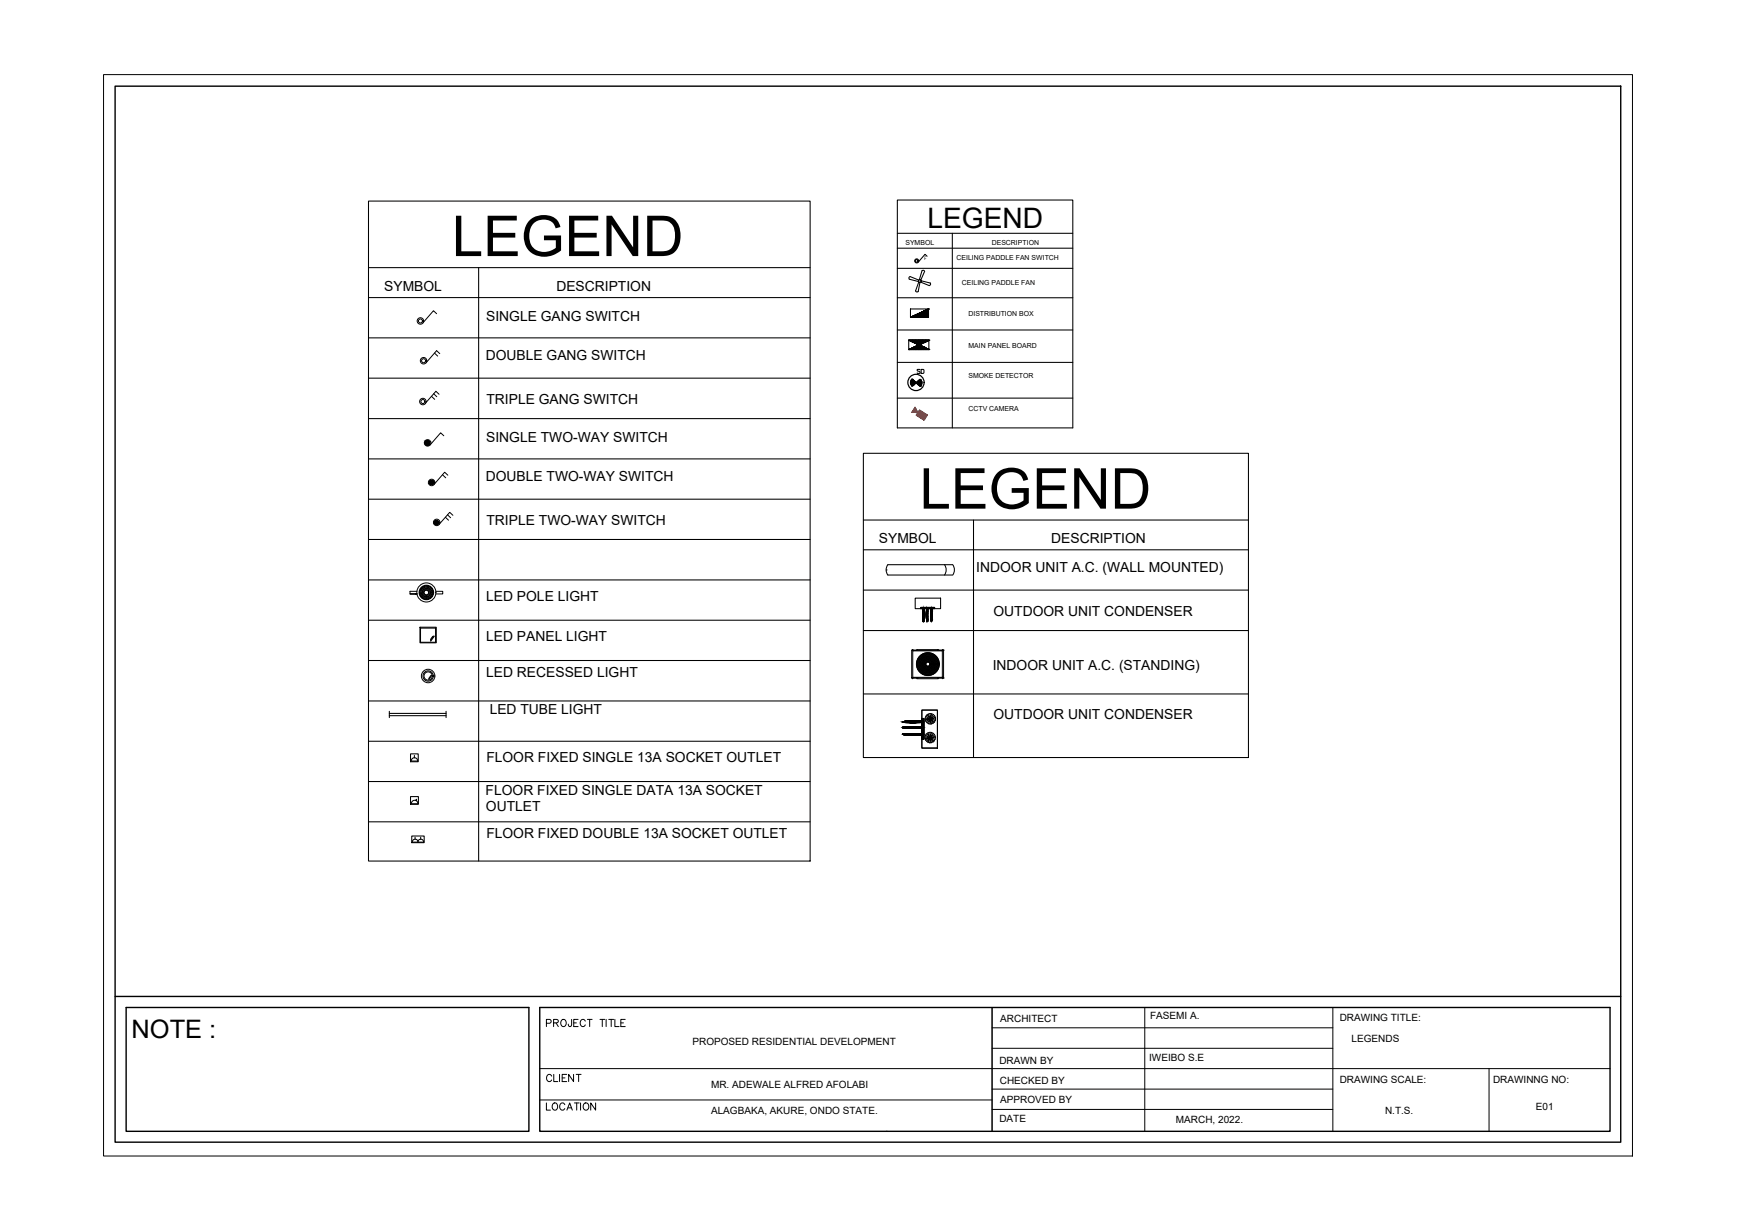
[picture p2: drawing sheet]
<svg xmlns="http://www.w3.org/2000/svg" width="420mm" height="297mm" viewBox="0 0 420 297" stroke-linecap="round" stroke-linejoin="round" font-family="sans-serif">
<defs><g id="words">
<g font-size="13.6">
<text x="109.2" y="61.9">LEGEND</text>
<text x="222.3" y="122.9">LEGEND</text>
</g>
<text font-size="6.8" x="224.2" y="55">LEGEND</text>
<text font-size="6.1" x="31.8" y="250.8">NOTE :</text>
<text font-size="4.9" x="130.9" y="269.5">LOCATION</text>
<text font-size="4.4" x="130.9" y="262.5">CLIENT</text>
<g font-size="3.3">
<text x="92.9" y="70.3">SYMBOL</text>
<text x="134.5" y="70.3">DESCRIPTION</text>
<text x="117.5" y="77.7">SINGLE GANG SWITCH</text>
<text x="117.4" y="87">DOUBLE GANG SWITCH</text>
<text x="117.6" y="97.7">TRIPLE GANG SWITCH</text>
<text x="117.5" y="106.9">SINGLE TWO-WAY SWITCH</text>
<text x="117.4" y="116.3">DOUBLE TWO-WAY SWITCH</text>
<text x="117.6" y="126.9">TRIPLE TWO-WAY SWITCH</text>
<text x="212.5" y="131.3">SYMBOL</text>
<text x="254.1" y="131.3">DESCRIPTION</text>
<text x="236" y="138.3">INDOOR UNIT A.C. (WALL MOUNTED)</text>
<text x="117.5" y="145.2">LED POLE LIGHT</text>
<text x="240.2" y="148.8">OUTDOOR UNIT CONDENSER</text>
<text x="117.5" y="155">LED PANEL LIGHT</text>
<text x="117.5" y="163.7">LED RECESSED LIGHT</text>
<text x="240" y="162.1">INDOOR UNIT A.C. (STANDING)</text>
<text x="118.4" y="172.6">LED TUBE LIGHT</text>
<text x="240.2" y="173.9">OUTDOOR UNIT CONDENSER</text>
<text x="117.6" y="184.3">FLOOR FIXED SINGLE 13A SOCKET OUTLET</text>
<text x="117.4" y="192">FLOOR FIXED SINGLE DATA 13A SOCKET</text>
<text x="117.5" y="196.1">OUTLET</text>
<text x="117.6" y="202.6">FLOOR FIXED DOUBLE 13A SOCKET OUTLET</text>
</g>
<g font-size="2.4">
<text x="241.8" y="247">ARCHITECT</text>
<text x="278" y="246.3">FASEMI A.</text>
<text x="323.9" y="246.8">DRAWING TITLE:</text>
<text x="326.7" y="251.9">LEGENDS</text>
<text x="167.4" y="252.6">PROPOSED RESIDENTIAL DEVELOPMENT</text>
<text x="241.6" y="257.2">DRAWN BY</text>
<text x="277.8" y="256.5">IWEIBO S.E</text>
<text x="171.9" y="262.9">MR. ADEWALE ALFRED AFOLABI</text>
<text x="241.7" y="261.9">CHECKED BY</text>
<text x="323.9" y="261.7">DRAWING SCALE:</text>
<text x="360.9" y="261.7">DRAWINNG NO:</text>
<text x="171.9" y="269.2">ALAGBAKA, AKURE, ONDO STATE.</text>
<text x="241.8" y="266.5">APPROVED BY</text>
<text x="334.8" y="269.3">N.T.S.</text>
<text x="371.3" y="268.3">E01</text>
<text x="241.6" y="271.2">DATE</text>
<text x="284.3" y="271.4">MARCH, 2022.</text>
</g>
<g font-size="1.7">
<text x="218.9" y="59.2">SYMBOL</text>
<text x="239.7" y="59.2">DESCRIPTION</text>
<text x="231.2" y="62.9">CEILING PADDLE FAN SWITCH</text>
<text x="232.6" y="68.9">CEILING PADDLE FAN</text>
<text x="234.1" y="76.3">DISTRIBUTION BOX</text>
<text x="234.1" y="84.1">MAIN PANEL BOARD</text>
<text x="234.1" y="91.3">SMOKE DETECTOR</text>
<text x="234.1" y="99.4">CCTV CAMERA</text>
</g>
<text font-size="1.2" x="223.4" y="62.9">F</text>
</g></defs>
<!-- layer: G-ANNO-TTLB -->
<g fill="none" stroke="#000" stroke-width=".24">
<path d="M130.5 258.3h258.7M132.1 247.3l1-.1 .1-.2v-.5l-1.1-.1v1.7M133.8 247.2l1-.1 .2-.2-.1-.4-1.1-.1v1.7M134.4 247.2l.6 .9M135.9 246.5a.81 .81 0 0 1 1 .7 .81 .81 0 0 1-1 .8l-.3-.5v-.4zM138.2 246.4l-.1 1.5-.4 .2-.3-.6M138.7 247.2h.6M139.8 246.4h-1.1v1.7h1.1M141.5 246.8a.63 .63 0 0 0-.7-.4 .63 .63 0 0 0-.5 .7v.4a.63 .63 0 0 0 .5 .6 .63 .63 0 0 0 .7-.4M142 246.4h1.1M142.6 246.4v1.7M145 246.4h1.2"/>
<path d="M145.6 246.4v1.7M146.5 246.4v1.7M147.2 246.4h1.2M147.8 246.4v1.7M148.6 246.4v1.7h1.1M150.1 247.2h.6M151.1 246.4h-1v1.7h1M239.8 243.5v29.9M239.8 253.4h82.4M239.8 248.4h82.4M130.5 265.9h109.3M239.8 268.1h82.4"/>
<path d="M239.8 263.2h82.4"/>
</g>
<!-- layer: G-ANNO-TTLB-THIN -->
<path d="M25 18h369.6v261.4h-369.6zM239.8 243.5v29.9M276.7 243.5v29.9M322.2 243.5v29.9M360 258.3v15.1" fill="none" stroke="#000" stroke-width=".24"/>
<!-- layer: G-ANNO-TTLB-MEDM -->
<path d="M27.8 20.8h364v255.3h-364zM27.8 240.8h364M30.5 243.5h97.4v29.9h-97.4zM130.5 243.5h258.7v29.9h-258.7z" fill="none" stroke="#000" stroke-width=".34"/>
<!-- layer: PDF_0 -->
<g fill="none" stroke="#000" stroke-width=".24">
<path d="M220.4 157.2h7.7v6.6h-7.7zM220.4 157.1v.1M220.6 157l.1 .1M220.6 157l-.1 .1M220.7 157.3h7.1v6.4h-7.1zM220.7 157l.1 .1M221.6 157.1h5.2M221.7 157l-1 .1M226.9 157l.1 .1M227.9 157l-.1 .1M227.9 157l-.9 .1M227.9 157l.2 .1"/>
<path d="M228 157.1h.1M220.4 163.8v.1M220.5 163.9l.1 .1M220.7 164h-.1M220.7 163.9h.8M220.8 163.8l-.1 .1M221.6 163.8l.1 .1M221.6 164h5.2M227 163.9h.8M227 163.8l-.1 .1M227.8 163.8l.1 .1M227.8 164h.1"/>
<path d="M228 163.9h.1M228.1 163.8l-.2 .2"/>
<circle cx="226.7" cy="157.1" r=".06"/>
<circle cx="221.9" cy="163.9" r=".06"/>
<circle cx="224.3" cy="160.5" r="2.22"/>
<circle cx="224.3" cy="160.5" r="2.18"/>
<circle cx="224.3" cy="160.5" r="2.77"/>
<circle cx="224.3" cy="160.5" r="2.05"/>
<circle cx="224.3" cy="160.5" r="2.65"/>
<circle cx="224.3" cy="160.5" r="1.93"/>
<circle cx="224.3" cy="160.5" r="2.52"/>
<circle cx="224.3" cy="160.5" r="2.48"/>
<circle cx="224.3" cy="160.5" r="1.84"/>
<circle cx="224.3" cy="160.5" r="2.35"/>
<circle cx="224.3" cy="160.5" r="1.76"/>
<circle cx="224.3" cy="160.5" r="1.63"/>
<circle cx="224.3" cy="160.5" r="1.55"/>
<circle cx="224.3" cy="160.5" r="1.42"/>
<circle cx="224.3" cy="160.5" r="1.33"/>
<circle cx="224.3" cy="160.5" r="1.25"/>
<circle cx="224.3" cy="160.5" r="1.12"/>
<circle cx="224.3" cy="160.5" r="1.04"/>
<circle cx="224.3" cy="160.5" r=".95"/>
<circle cx="224.3" cy="160.5" r=".83"/>
<circle cx="224.3" cy="160.5" r=".53"/>
<circle cx="224.3" cy="160.5" r=".49"/>
<circle cx="224.3" cy="160.5" r=".7"/>
<circle cx="224.3" cy="160.5" r=".61"/>
<circle cx="226.7" cy="163.9" r=".06"/>
</g>
<g fill="none" stroke="#000" stroke-width=".25">
<path d="M89.1 48.6h106.7v159.5h-106.7zM89.1 64.7h106.7M89.1 71.9h106.7M115.7 64.7v143.4M89.1 81.7h106.7M89.1 91.4h106.7M89.1 101.2h106.7M89.1 110.9h106.7M208.7 109.6h93.1v73.5h-93.1zM89.1 120.7h106.7M89.1 130.4h106.7M208.7 125.7h93.1"/>
<path d="M208.7 132.9h93.1M214.2 137.8h.1M214.6 136.5a2.1 2.1 0 0 0 0 2.5M214.6 139h15.6M214.6 136.5h15.7M228.3 136.5a2.1 2.1 0 0 1 0 2.5M230.3 136.5a2.1 2.1 0 0 1 0 2.5M235.3 125.7v57.4M89.1 149.9h106.7M89.1 140.2h106.7M89.1 159.6h106.7M208.7 142.6h93.1"/>
<path d="M208.7 152.4h93.1M221.2 144.6h6.2v2.5h-6.2zM222.6 146.8h3.3v.3h-3.3zM222.6 147h3.3h-3.3M222.6 146.8h3.3M222.6 147h3.3M222.6 146.9h3.3M223 148.9h.1M223 148.6h.1M223 148.4h.1M223 148.3h.1M223.1 149.8h.1"/>
<path d="M223.1 149.7h.1M223.1 149.4v.3M223.1 149.1v.3M223.1 148.8v.3M223.1 148.5l-.1 .3zM223.1 148.2l-.1 .3M223.1 147.9v.2M223.1 147.8h.1M223.1 147.6v.2M223.1 147.5h.1M223.1 147.3v.2M223.2 150.1v.1"/>
<path d="M223.2 150.1h.1M223.2 149.8v.2M223.2 148.2v.3M223.2 147.2h.1M223.2 147v.2M223.2 146.9h.1M223.2 150.2h.1M223.2 150h.1M223.2 149.9h.1M223.2 149.7h.1M223.2 149.6h.1M223.2 149.5h.1"/>
<path d="M223.2 149.4h.1M223.2 149.3h.1M223.2 149.2h.1M223.2 149.1h.1M223.2 148.9h.1M223.2 148.8h.1M223.2 148.6h.1M223.2 148.5h.1M223.2 148.4h.1M223.2 148.3h.1M223.2 148.2h.1M223.2 148.1h.1"/>
<path d="M223.2 148h.1M223.2 147.8h.1M223.2 147.7h.1M223.2 147.5h.1M223.2 147.4h.1M223.2 147.3h.1M223.2 147.1h.1M223.2 147h.1M223.2 146.9l.1 1.3-.1 2-.2-1.6zM223.2 147v3.2v-3.2M223.2 149.4v.3M223.2 149.2v.2"/>
<path d="M223.2 147.1v.1M223.3 149.7h.1M223.3 148.8v.3M223.3 148.5v.3M223.3 148.2v.3M223.3 147.9v.2M223.3 147.8h.1M223.3 147.6v.2M223.3 147.5h.1M223.3 147.3l-.1 .2M223.3 147.2h.1M224 148.8l.1-.3v.3"/>
<path d="M224 147.8l.1-.2v.2M224 149.6h.1zM224 149.5h.1M224 149.3h.1M224 149h.1M224 148.9h.1M224 148.7h.1M224 148.6h.1M224 148.4h.1M224 148.3h.1M224 148.1h.1M224 148h.1"/>
<path d="M224 147.8h.1M224 147.7h.1M224 147.5h.1M224 149.8l.1 .2zM224 149.7h.1M224 149.4l.1 .3zM224 149.1l.1 .3zM224 148.5v.3M224 148.2l.1 .3zM224 147.9l.1 .2M224 147.6v.2M224 147.3v.2l.1-.2"/>
<path d="M224 147.2h.1M224 147l.1-.1v3.3l-.1-.7zM224 150.2h.1M224 150.1h.1M224 149.9h.1M224 147.4h.1M224 147.3h.1M224 147h.1M224.1 146.9v3.3zM224.1 148.9l-.1 .2M224.1 147v.1M224.1 150.1v.1"/>
<path d="M224.1 150.1h.1M224.1 149.7h.1M224.1 149.4h.1M224.1 148.8l-.1 .3M224.1 147.8h.1M224.1 147.5h.1M224.1 147.2h.1M224.1 146.9h.1M224.1 150.2h.1M224.1 149.8h.1M224.1 149.4v.3M224.1 149.1v.3"/>
<path d="M224.1 148.8v.3M224.1 148.2v.3M224.1 147.3v.2M224.1 150h.1M224.1 149.9h.1M224.1 149.6h.1M224.1 149.5h.1M224.1 149.3h.1M224.1 149.2h.1M224.1 149h.1M224.1 148.9h.1M224.1 148.7h.1"/>
<path d="M224.1 148.6h.1M224.1 148.4h.1M224.1 148.3h.1M224.1 148.2h.1M224.1 148.1h.1M224.1 148h.1M224.1 147.7h.1M224.1 147.4h.1M224.1 147.3h.1M224.1 147.1h.1M224.1 147h.1M225.1 149.8h.1l-.1 .1"/>
<path d="M225.1 149.7h.1M225.1 149.5h.2M225.1 149.4h.2M225.1 149.3h.2M225.1 149.2h.2M225.1 149.1h.2M225.1 148.9h.2M225.1 148.8h.2M225.1 148.6h.2M225.1 148.5h.2M225.1 148.4h.2M225.1 148.3h.2"/>
<path d="M225.1 148.2h.2M225.1 148.1h.2M225.1 148h.2M225.1 147.8h.2M225.1 147.7h.2M225.1 147.5h.2M225.1 147.4h.1M225.1 147.3h.1M225.1 149.8l.1 .1M225.1 149.4v.3M225.1 149.1v.3M225.1 148.8v.3"/>
<path d="M225.1 148.5v.3M225.1 148.2v.3M225.1 147.9v.2M225.1 147.8h.1M225.1 147.6v.2M225.1 147.5h.1M225.1 147.3v.2M225.1 147.2h.1M225.1 150.2h.1M225.1 150.1h.1M225.1 150h.1M225.1 147.1h.1"/>
<path d="M225.1 147h.1M225.1 146.9l.2 .8-.1 2.5zM225.1 146.9h.1M225.2 147v3.2v-3.2M225.2 150.1v.1M225.2 150.1h.1M225.2 149.8v.2M225.2 149.7h.1M225.2 149.4v.3M225.2 149.1v.3M225.2 148.8v.3M225.2 148.5v.3"/>
<path d="M225.2 148.2v.3M225.2 147.9v.2M225.2 147.8h.1M225.2 147.6v.2M225.2 147.5h.1M225.2 147.3v.2M225.2 147.2h.1M225.2 147v.2M225.2 146.9h.1M225.2 149.4v.3h-.1M225.2 147.3v.2h-.1M225.3 149.6h-.2h.1"/>
<path d="M89.1 169.4h106.7M89.1 179.2h106.7M208.7 167.7h93.1M218.2 174.5h5zM218.2 174.5h.3zM218.2 175.9h.3zM218.2 177.5h.3zM218.2 174.5h.1M218.2 175.9h.1M218.2 175.9a15.1 15.1 0 0 1 5 0zM218.2 177.5a15.1 15.1 0 0 1 5 0l-.7 .1zM218.2 174.5a15.1 15.1 0 0 1 5 0l-2 .2z"/>
<path d="M218.2 175.8v.1M218.2 177.5h.1M218.2 174.4v.2zM218.2 175.8v.1zM218.4 177.5h.1M218.4 174.4v.2zM218.4 175.8v.1zM218.5 174.5h.1zM218.5 175.9h.1zM218.5 177.5h.1zM218.5 177.4v.1M218.5 174.4v.2z"/>
<path d="M218.5 174.4l.1 .2zM218.5 175.7v.2zM218.5 175.8v.1zM218.5 175.7h.1M218.6 177.5h.1M218.7 174.5h.1zM218.7 174.4l.1 .2zM218.7 175.7h.1l-.1 .2zM218.7 175.9h.1zM218.7 177.4h.1zM218.7 177.5h.1zM218.7 177.4l.1 .1z"/>
<path d="M218.7 175.7h.1M218.8 174.4v.2zM218.8 174.3h.1M218.8 175.8v.1zM218.8 175.9h.1M218.9 174.3h.1zM218.9 174.5h.1zM218.9 174.4l.1 .2zM218.9 175.9h.1zM218.9 177.4h.1zM218.9 177.5h.1zM218.9 177.4h.1"/>
<path d="M218.9 174.6h.1M218.9 174.3h.1M218.9 175.7h.1M218.9 177.4l.1 .1zM218.9 174.4v.2zM218.9 175.7v.2M218.9 175.8v.1M219 175.9l-.1-.2 .1 .2M219.1 174.3h.1zM219.1 174.5h.1zM219.1 174.4l.1 .2zM219.1 175.9h.1z"/>
<path d="M219.1 177.4h.1zM219.1 177.5h.1zM219.1 177.5h.1h-.1M219.1 177.6h.1M219.1 177.4h.1M219.1 174.6h.1M219.1 174.3h.1M219.1 177.4v.2M219.1 175.7h.1M219.1 177.5h.1M219.1 174.4v.2zM219.1 175.7v.2"/>
<path d="M219.1 175.8v.1M219.2 175.9l-.1-.2 .1 .2M219.3 174.3h.1zM219.3 174.5h.1zM219.3 174.4l.1 .2zM219.3 175.9h.1zM219.3 177.4h.1zM219.3 177.5h.1zM219.3 177.5h.1h-.1M219.3 177.6h.1M219.3 177.4h.1M219.3 174.6h.1"/>
<path d="M219.3 174.3h.1M219.3 177.3v.3M219.3 175.7h.1M219.3 177.5h.1M219.3 174.4v.2zM219.3 175.7v.2M219.3 175.9h.1M219.3 175.8v.1M219.4 175.9l-.1-.2 .1 .2M219.5 174.3h.1zM219.5 174.5h.1zM219.5 174.4l.1 .2z"/>
<path d="M219.5 175.9h.1zM219.5 177.4h.1l-.1-.1v.3M219.5 177.5h.1zM219.5 177.5h.1h-.1M219.5 177.6h.1M219.5 174.6h.1M219.5 174.3h.1M219.5 175.9h.1M219.5 175.6v.1M219.5 177.5h.1M219.5 177.4v.2M219.5 174.4v.2z"/>
<path d="M219.5 175.9v-.3v.3M219.6 175.9l-.1-.2 .1 .2M219.6 174.3h.2zM219.6 174.5h.2zM219.6 174.4l.2 .2zM219.6 175.9h.2zM219.6 177.4h.2l-.2-.1v.3M219.6 177.5h.2zM219.6 177.5h.2h-.2M219.6 177.6h.1M219.6 174.6h.1M219.6 174.3h.1"/>
<path d="M219.6 175.9h.1M219.7 177.6h.1M219.7 177.5h.1M219.7 177.4v.2M219.7 174.6h.1M219.7 174.4v.2zM219.7 174.3h.1M219.7 175.9v-.3v.3M219.7 175.9h.1M219.8 175.9l-.2-.3 .2 .3M219.9 174.3h.1zM219.9 174.5h.1z"/>
<path d="M219.9 174.4l.1 .2zM219.9 175.9h.1zM219.9 177.3l.1 .1-.1 .2zM219.9 177.5h.1zM219.9 177.6h.1M219.9 174.6h.1M219.9 174.3h.1M219.9 175.9h.1M219.9 174.4v.2zM219.9 175.9v-.3v.3M219.9 174.6v.1M220 175.9l-.1-.3 .1 .3"/>
<path d="M220.1 174.3h.1M220.1 174.5h.1M220.1 174.4v.2zM220.1 175.9h.1M220.1 177.4v.2M220.1 177.5h.1M220.1 177.6h.1M220.1 174.6h.1M220.1 174.6v.1M220.1 175.9v-.3v.3M220.2 174.3h.2zM220.2 174.5h.2z"/>
<path d="M220.2 174.4l.2 .2zM220.2 175.9h.2zM220.2 177.4h.2l-.2-.1v.3M220.2 177.5h.2zM220.2 177.5h.2h-.2M220.2 177.6h.1M220.2 174.6h.1M220.2 174.3h.1M220.2 175.9h.1M220.3 177.6h.1M220.3 177.5h.1M220.3 177.4v.2"/>
<path d="M220.3 174.6h.1M220.3 174.4v.2zM220.3 174.3h.1M220.3 175.9v-.3v.3M220.3 175.9h.1M220.4 175.9l-.2-.3 .2 .3M220.4 174.3h.1M220.5 174.5h.1M220.4 174.4l.1 .2zM220.5 175.9h.1M220.4 177.4v.2M220.5 177.5h.1"/>
<path d="M220.4 177.5h.1M220.4 177.6h.1M220.4 174.6h.1M220.4 175.9h.1M220.5 177.6h.1M220.5 177.4v.2M220.5 174.6h.1M220.5 174.4v.2zM220.5 174.3h.1M220.5 175.9v-.3v.3M220.5 175.9l-.1-.3 .1 .3M220.6 174.3h.1z"/>
<path d="M220.6 174.5h.1zM220.6 174.4l.1 .2zM220.6 175.9h.1zM220.6 177.4h.1l-.1-.1v.3M220.6 177.5h.1zM220.6 177.5h.1h-.1M220.6 177.6h.1M220.6 174.6h.1M220.6 175.9h.1M220.7 177.6h.1M220.7 177.5h.1M220.7 177.4v.2"/>
<path d="M220.7 174.6h.1M220.7 174.4v.2zM220.7 174.3h.1M220.7 175.7v.2M220.7 175.9h.1M220.7 175.8v.1M220.7 175.8h-.1l.1 .1M220.7 175.7l-.1-.1 .1 .3M220.8 174.3h.1M220.9 174.5h.1M220.8 174.4l.1 .2zM220.9 175.9h.1"/>
<path d="M220.8 177.3v.3zM220.9 177.5h.1M220.8 177.5h.1M220.8 177.6h.1M220.8 174.6h.1M220.8 175.9h.1M220.9 174.4v.2zM220.9 174.3h.1M220.9 175.9v-.3v.3M220.9 175.9l-.1-.3 .1 .3M221 174.3h.1zM221 174.5h.1z"/>
<path d="M221 174.4l.1 .2zM221 175.9h.1zM221 177.4h.1l-.1-.1v.3M221 177.5h.1zM221 177.5h.1h-.1M221 177.6h.1M221 174.6h.1M221 175.9h.1M221.1 177.6h.1M221.1 177.5h.1M221.1 177.4v.2M221.1 174.6h.1"/>
<path d="M221.1 174.4v.2zM221.1 174.3h.1M221.1 175.9v-.3v.3M221.1 175.9h.1M221.1 175.9l-.1-.3 .1 .3M221.2 174.4l.1 .2zM221.2 177.4v.2M221.2 177.5h.1M221.2 177.6h.1M221.2 174.6h.1M221.2 174.3h.1M221.2 175.9h.1"/>
<path d="M221.3 174.3h.1M221.3 174.5h.1M221.3 175.8v.1M221.3 175.9h.1M221.3 175.7v.2M221.3 177.5h.1M221.3 177.6h.1M221.3 177.4v.2M221.3 174.4v.2zM221.3 174.6h.1M221.3 174.6v.1M221.4 174.3h.1z"/>
<path d="M221.4 174.5h.1zM221.4 174.4l.1 .2zM221.4 175.9h.1zM221.4 177.4h.1l-.1-.1v.3M221.4 177.5h.1zM221.4 177.5h.1h-.1M221.4 177.6h.1M221.4 174.3h.1M221.4 174.6h.1M221.4 175.9h.1M221.4 174.6v.1M221.5 177.6h.1"/>
<path d="M221.5 177.5h.1M221.5 177.4v.2M221.5 174.4v.2zM221.5 174.3h.1M221.5 175.9v-.3v.3M221.5 174.6h.1M221.5 175.9h.1M221.5 174.6v.1M221.5 175.9l-.1-.3 .1 .3M221.6 174.3h.1zM221.6 174.5h.1zM221.6 174.4l.1 .2z"/>
<path d="M221.6 175.9h.1zM221.6 177.4h.1l-.1-.1v.3M221.6 177.5h.1zM221.6 177.5h.1h-.1M221.6 177.6h.1M221.6 174.6h.1M221.6 174.3h.1M221.6 175.9h.1M221.7 177.6h.1M221.7 177.5h.1M221.7 177.4v.2M221.7 174.6h.1"/>
<path d="M221.7 174.4v.2zM221.7 174.3h.1M221.7 175.9v-.3v.3M221.7 175.9h.1M221.7 175.9l-.1-.3 .1 .3M221.8 174.3h.1zM221.8 174.5h.1zM221.8 174.4l.1 .2zM221.8 175.9h.1zM221.8 177.4h.1l-.1-.1v.3M221.8 177.5h.1zM221.8 177.5h.1h-.1"/>
<path d="M221.8 177.6h.1M221.8 174.6h.1M221.8 174.3h.1M221.8 175.9h.1M221.8 177.5h.1M221.8 177.4v.2M221.8 174.4v.2zM221.8 175.7v.2M221.8 175.8v.1M221.9 175.8h-.1l.1 .1M221.9 175.7l-.1-.1 .1 .3M222 174.3h.1z"/>
<path d="M222 174.5h.1zM222 174.4l.1 .2zM222 175.9h.1zM222 177.4h.1l-.1-.1v.3M222 177.5h.1zM222 177.5h.1h-.1M222 177.6h.1M222 174.6h.1M222 174.3h.1M222 175.9h.1M222 175.6v.1M222.1 177.6h.1"/>
<path d="M222.1 177.5h.1M222.1 177.4h.1M222.1 174.6h.1M222.1 174.4v.2zM222.1 174.3h.1M222.1 175.7v.2M222.1 177.3v.3M222.1 175.9h.1M222.1 175.8v.1M222.1 175.7h.1M222.1 175.9l-.1-.2 .1 .2M222.1 174.3h.2z"/>
<path d="M222.1 174.5h.2zM222.1 174.4l.2 .2zM222.1 175.9h.2zM222.1 177.4h.2zM222.1 177.5h.2zM222.1 177.5h.2h-.2M222.2 177.6h.1M222.2 177.5h.1M222.2 177.4h.1M222.2 174.6h.1M222.2 174.4v.2zM222.2 174.3h.1"/>
<path d="M222.2 175.7v.2M222.2 177.4v.2M222.2 175.8v.1M222.2 175.7h.1M222.3 175.9l-.2-.2 .2 .2M222.3 174.3h.2zM222.3 174.5h.2zM222.3 174.4l.2 .2zM222.3 175.9h.2zM222.3 177.4h.2zM222.3 177.5h.2zM222.3 177.5h.2h-.2"/>
<path d="M222.3 177.6h.1M222.3 177.4h.1M222.3 174.6h.1M222.3 174.3h.1M222.3 177.4v.2M222.3 175.7h.1M222.4 177.4v.1M222.4 174.6h.1M222.4 174.4v.2zM222.4 174.3h.1M222.4 175.7v.2M222.4 175.8v.1"/>
<path d="M222.4 175.7h.1M222.5 175.9l-.2-.2 .2 .2M222.5 174.5h.1zM222.5 174.4l.1 .2zM222.5 175.9l.1-.2-.1 .2M222.5 175.9h.1zM222.5 175.9h.1M222.5 177.4h.1zM222.5 177.5h.1zM222.5 177.4l.1 .1h-.1M222.5 177.4h.1M222.5 174.3h.1"/>
<path d="M222.5 175.7h.1M222.6 174.3h.1M222.6 177.4v.1M222.6 174.4v.2zM222.6 175.8v.1zM222.6 175.7h.1M222.7 174.5h.2zM222.7 174.4l.1 .2zM222.7 175.7h.2l-.2 .2zM222.7 175.9h.2zM222.7 177.5h.2zM222.7 177.5h.1"/>
<path d="M222.7 177.4v.1M222.7 175.7h.1M222.8 177.4v.1M222.8 175.8v.1zM222.8 175.7h.1M222.9 171.6h3.7v9.2h-3.7zM222.9 173.7h.4v5h-.4zM222.9 173.7h.4v4.9h-.4zM222.9 178.6v-4.9v5M222.9 174.5h.2zM222.9 175.9h.2zM222.9 177.5h.2z"/>
<path d="M222.9 177.4v.1M222.9 174.4v.2zM222.9 175.8v.1zM223 177.5h.1M223 174.4v.2zM223 175.8v.1zM223.1 178.6v-4.9v5M223.1 175.8h.1M223.1 177.5h.1M223.1 174.4v.2zM223.2 174.5h-2.5M223.2 175.8l-5 .1h5"/>
<path d="M223.2 177.5h-5h5M223.2 174.5h.1M223.2 175.9h-5h5M223.3 178.6v-4.9v5M223.7 178.5l1.1-.2-1.1 .6M223.7 173.9l1.2-.1-1.1 .5M223.7 177.7l1.1 .6-1.1-.2M223.8 173.1l1.1 .7-1.2-.2M224 179.2l.8-.9-.5 1.2M224.1 174.7l.8-.9-.5 1.2M224.3 177.2l.5 1.1-.8-.9M224.4 172.6l.5 1.2-.8-1"/>
<path d="M224.8 177.1v1.2l.4-1.2M224.8 172.5l.1 1.3 .3-1.2M224.8 178.3l1.3 .4M224.9 173.8l1.3 .4M225.2 179.5l-.4-1.2v1.3M225.2 175l-.3-1.2-.1 1.2M225.6 177.2l-.8 1.1 1.1-.8M225.6 172.7l-.7 1.1 1-.8M225.9 179.1l-1.1-.8 .8 1.1M225.9 174.6l-1-.8 .7 1M226.1 177.9l-1.3 .4h1.4M226.2 173.4l-1.3 .4h1.3"/>
<path d="M89.1 188.9h106.7M89.1 198.6h106.7M99.2 192.5h1.9v1.9h-1.9zM99.2 182.2h1.9v1.9h-1.9zM99.4 194.3h1.6M99.5 194.2a.78 .78 0 0 1 .7-.8 .78 .78 0 0 1 .8 .8M99.6 183.4a.78 .78 0 0 1 .9-.2 .78 .78 0 0 1 .5 .7h-1.6zM100.2 182.6v.6M99.5 202.1h3v1.6h-3zM99.7 203.5a.7 .7 0 0 1 .7-.7 .7 .7 0 0 1 .7 .7 .68 .68 0 0 1 .6-.7 .68 .68 0 0 1 .7 .7M99.7 203.5h2.7M100.3 202.4v.5"/>
<path d="M101.7 202.4v.5"/>
<circle cx="224.9" cy="178.2" r="1.25"/>
<circle cx="224.9" cy="173.7" r="1.25"/>
</g>
<g fill="#000" stroke="#000" stroke-width=".24">
<path d="M223 148.3v.5zM223.2 147v3.2zM223.2 146.9v3.3zM223.3 148.2v.8zM224 148.3v.5zM224.1 147v3.2zM224.1 148.2v.8zM225.1 148.3v.5zM225.1 147v3.2zM225.2 146.9l-.1 3.3zM225.2 146.9v3.3zM225.2 147v3.2z"/>
<path d="M225.3 148.2v.8zM218.2 174.6h4.9zM218.2 177.5h4.9zM218.2 175.9h4.9zM218.3 175.8h4.8zM218.3 177.5h4.8zM218.3 174.4h4.8zM220.1 174.7h1.2zM220.1 175.9h1.2zM220.1 177.6h1.2zM220.1 174.6h1.2zM220.4 174.3h.7z"/>
<path d="M220.4 175.6h.7zM220.4 177.3h.7zM218.2 177.5h5zM218.2 175.8l5 .1z"/>
<path d="M223.1 148.2v.8zM223.1 148.2l-.1 .6z"/>
<path d="M223.1 148v1.1zM223.1 148v1z"/>
<path d="M223.1 147.9v1.4zM223.1 147.9v1.2z"/>
<path d="M223.1 147.8v1.6zM223.1 147.8v1.5z"/>
<path d="M223.1 147.6v1.9zM223.1 147.6v1.8z"/>
<path d="M223.1 147.5v2.2zM223.1 147.5v2z"/>
<path d="M223.1 147.4v2.4zM223.1 147.4v2.3z"/>
<path d="M223.1 147.3v2.6zM223.1 147.3v2.5z"/>
<path d="M223.1 147.2v2.8zM223.1 147.2v2.7z"/>
<path d="M223.2 147v3.1zM223.2 147l-.1 3z"/>
<path d="M223.2 147v3.1zM223.2 147v3.1z"/>
<path d="M223.2 147v3.2zM223.2 147v3.2zM223.2 147v3.1z"/>
<path d="M223.2 146.9v3.3zM223.2 146.9v3.3z"/>
<path d="M223.2 146.9v3.3zM223.2 146.9v3.3z"/>
<path d="M223.2 147v3.2zM223.2 146.9v3.3z"/>
<path d="M223.2 147v3.2zM223.2 147v3.2z"/>
<path d="M223.2 147v3.1zM223.2 147v3.1z"/>
<path d="M223.3 147.2l-.1 2.9zM223.2 147v3.1z"/>
<path d="M223.3 147.3v2.7zM223.3 147.2v2.8z"/>
<path d="M223.3 147.4v2.5zM223.3 147.3v2.6z"/>
<path d="M223.3 147.5v2.3zM223.3 147.4v2.4z"/>
<path d="M223.3 147.6v2.1zM223.3 147.5v2.2z"/>
<path d="M223.3 147.8v1.7zM223.3 147.6v1.9z"/>
<path d="M223.3 147.9v1.5zM223.3 147.8v1.6z"/>
<path d="M223.3 148v1.3zM223.3 147.9v1.4z"/>
<path d="M223.3 148.2v.9zM223.3 148v1.1z"/>
<path d="M223.3 148.3v.7zM223.3 148.3v.5z"/>
<path d="M224 148.2v.8zM224 148.2v.6z"/>
<path d="M224 148v1.1zM224 148v1z"/>
<path d="M224 147.9v1.4zM224 147.9v1.2z"/>
<path d="M224 147.8v1.6zM224 147.8v1.5z"/>
<path d="M224 147.6v1.9zM224 147.6v1.8z"/>
<path d="M224 147.5v2.2zM224 147.5v2z"/>
<path d="M224 147.4v2.4zM224 147.4v2.3z"/>
<path d="M224 147.3v2.6zM224 147.3v2.5z"/>
<path d="M224 147.2v2.8zM224 147.2v2.7z"/>
<path d="M224 147v3.1zM224 147v3z"/>
<path d="M224 147v3.1zM224 147v3.1z"/>
<path d="M224.1 147v3.2zM224.1 147v3.2zM224 147v3.1z"/>
<path d="M224.1 146.9v3.3zM224.1 146.9v3.3zM224.1 146.9v3.3zM224.1 146.9v3.3z"/>
<path d="M224.1 147v3.2zM224.1 147v3.2zM224.1 146.9v3.3z"/>
<path d="M224.1 147v3.2zM224.1 147v3.2z"/>
<path d="M224.1 147v3.1zM224.1 147v3.1z"/>
<path d="M224.1 147.2v2.9zM224.1 147v3.1z"/>
<path d="M224.1 147.3v2.7zM224.1 147.2v2.8z"/>
<path d="M224.1 147.4v2.5zM224.1 147.3v2.6z"/>
<path d="M224.1 147.5v2.3zM224.1 147.4v2.4z"/>
<path d="M224.1 147.6v2.1zM224.1 147.5v2.2z"/>
<path d="M224.1 147.8v1.7zM224.1 147.6v1.9z"/>
<path d="M224.1 147.9v1.5zM224.1 147.8v1.6z"/>
<path d="M224.1 148v1.3zM224.1 147.9v1.4z"/>
<path d="M224.1 148.2v.9zM224.1 148v1.1z"/>
<path d="M224.1 148.3v.7zM224.1 148.3v.5z"/>
<path d="M225.1 148.2v.8zM225.1 148.2v.6z"/>
<path d="M225.1 148v1.1zM225.1 148v1z"/>
<path d="M225.1 147.9v1.4zM225.1 147.9v1.2z"/>
<path d="M225.1 147.8v1.6zM225.1 147.8v1.5z"/>
<path d="M225.1 147.6v1.9zM225.1 147.6v1.8z"/>
<path d="M225.1 147.5v2.2zM225.1 147.5v2z"/>
<path d="M225.1 147.4v2.4zM225.1 147.4v2.3z"/>
<path d="M225.1 147.3v2.6zM225.1 147.3v2.5z"/>
<path d="M225.1 147.2v2.8zM225.1 147.2v2.7z"/>
<path d="M225.1 147v3.1zM225.1 147v3z"/>
<path d="M225.1 147v3.1zM225.1 147v3.1z"/>
<path d="M225.1 147v3.2zM225.1 147v3.2zM225.1 147v3.1z"/>
<path d="M225.2 146.9v3.3zM225.2 146.9l-.1 3.3z"/>
<path d="M225.2 147v3.2zM225.2 147v3.2z"/>
<path d="M225.2 147v3.1zM225.2 147v3.1z"/>
<path d="M225.2 147.2v2.9zM225.2 147v3.1z"/>
<path d="M225.2 147.3v2.7zM225.2 147.2v2.8z"/>
<path d="M225.2 147.4v2.5zM225.2 147.3v2.6z"/>
<path d="M225.2 147.5v2.3zM225.2 147.4v2.4z"/>
<path d="M225.3 147.6l-.1 2.1zM225.2 147.5v2.2z"/>
<path d="M225.3 147.8v1.7zM225.3 147.6v1.9z"/>
<path d="M225.3 147.9v1.5zM225.3 147.8v1.6z"/>
<path d="M225.3 148v1.3zM225.3 147.9v1.4z"/>
<path d="M225.3 148.2v.9zM225.3 148v1.1z"/>
<path d="M225.3 148.3v.7zM225.3 148.3v.5z"/>
<path d="M218.2 177.5h5zM218.2 177.5h5z"/>
<path d="M218.2 175.8h5zM218.2 175.8h5z"/>
<path d="M218.2 177.5h5zM218.2 177.5h5z"/>
<path d="M218.2 174.5h4.9zM218.3 174.4l4.8 .1z"/>
<path d="M218.2 175.8h4.9zM218.3 175.8h4.8zM218.4 175.8h4.7z"/>
<path d="M218.2 175.9h4.9zM218.2 175.9h5z"/>
<path d="M218.2 177.5h4.9zM218.3 177.5h4.8zM218.4 177.5h4.7z"/>
<path d="M218.2 174.4h4.9zM218.3 174.4h4.8zM218.4 174.4h4.7z"/>
<path d="M218.2 174.5h4.9zM218.2 174.5h5z"/>
<path d="M218.2 175.8h4.9zM218.3 175.8h4.8zM218.4 175.8h4.7z"/>
<path d="M218.2 177.5h4.9zM218.3 177.5h4.8zM218.4 177.5h4.7z"/>
<path d="M218.3 174.4h4.8zM218.4 174.4h4.7z"/>
<path d="M218.2 174.6h4.9zM218.2 174.5l4.9 .1zM218.2 174.5h5z"/>
<path d="M218.2 175.9h4.9zM218.2 175.9h4.9z"/>
<path d="M218.2 177.5h4.9zM218.2 177.5h4.9zM218.2 177.5h5z"/>
<path d="M218.2 174.5l4.9 .1zM218.2 174.5l4.9 .1z"/>
<path d="M218.2 175.9h4.9zM218.2 175.9h4.9zM218.2 175.9h5z"/>
<path d="M218.2 177.5h4.9zM218.2 177.5h4.9zM218.2 177.5h5z"/>
<path d="M218.4 174.4h4.6zM218.5 174.4h4.5z"/>
<path d="M218.3 174.6h4.7zM218.3 174.6h4.8z"/>
<path d="M218.4 175.8h4.6zM218.5 175.8h4.5z"/>
<path d="M218.3 175.9h4.7zM218.3 175.9h4.8z"/>
<path d="M218.4 177.5h4.6zM218.5 177.5h4.5z"/>
<path d="M218.3 177.5h4.7zM218.3 177.5h4.8z"/>
<path d="M218.4 174.4h4.6zM218.5 174.4h4.5z"/>
<path d="M218.3 174.6h4.7zM218.3 174.6h4.8z"/>
<path d="M218.4 175.8h4.6zM218.5 175.8h4.5z"/>
<path d="M218.3 175.9h4.7zM218.3 175.9h4.8z"/>
<path d="M218.4 177.5h4.6zM218.5 177.4l4.5 .1z"/>
<path d="M218.3 177.5h4.7zM218.3 177.5h4.8z"/>
<path d="M218.5 174.4h4.4zM218.5 174.4h4.4z"/>
<path d="M218.4 174.6h4.5zM218.4 174.6h4.6z"/>
<path d="M218.5 175.8h4.4zM218.5 175.7l4.4 .1z"/>
<path d="M218.4 175.9h4.5zM218.4 175.9h4.6z"/>
<path d="M218.5 177.5h4.4zM218.5 177.4l4.4 .1z"/>
<path d="M218.4 177.5h4.5zM218.4 177.5h4.6z"/>
<path d="M218.5 174.4h4.4zM218.5 174.4h4.4z"/>
<path d="M218.4 174.6h4.5zM218.4 174.6h4.6z"/>
<path d="M218.5 175.8h4.4zM218.5 175.7l4.4 .1z"/>
<path d="M218.4 175.9h4.5zM218.4 175.9h4.6z"/>
<path d="M218.5 177.4h4.4zM218.5 177.4h4.4z"/>
<path d="M218.4 177.5h4.5zM218.4 177.5h4.6z"/>
<path d="M218.5 174.4h4.3zM218.7 174.3l4.1 .1z"/>
<path d="M218.5 174.6h4.3zM218.5 174.6h4.4z"/>
<path d="M218.5 175.7h4.3zM218.7 175.7h4.1z"/>
<path d="M218.5 175.9h4.3zM218.5 175.9h4.4z"/>
<path d="M218.5 177.4h4.3zM218.7 177.4h4.1z"/>
<path d="M218.5 177.5h4.3zM218.5 177.5h4.4z"/>
<path d="M218.5 174.4h4.3zM218.7 174.3l4.1 .1z"/>
<path d="M218.5 174.6h4.3zM218.5 174.6h4.4z"/>
<path d="M218.5 175.7h4.3zM218.7 175.7h4.1z"/>
<path d="M218.5 175.9h4.3zM218.5 175.9h4.4z"/>
<path d="M218.5 177.4h4.3zM218.7 177.4h4.1z"/>
<path d="M218.5 177.5h4.3zM218.5 177.5h4.4z"/>
<path d="M218.7 174.3h3.9zM218.9 174.3h3.7z"/>
<path d="M218.5 174.6h4.1zM218.5 174.6h4.3z"/>
<path d="M218.7 175.7h3.9zM218.9 175.7h3.7z"/>
<path d="M218.5 175.9h4.1zM218.5 175.9h4.3z"/>
<path d="M218.7 177.4h3.9zM218.9 177.4h3.7z"/>
<path d="M218.5 177.5h4.1zM218.5 177.5h4.3z"/>
<path d="M218.7 174.3h3.9zM218.9 174.3h3.7z"/>
<path d="M218.5 174.6h4.1zM218.5 174.6h4.3z"/>
<path d="M218.7 175.7h3.9zM218.9 175.7h3.7z"/>
<path d="M218.5 175.9h4.1zM218.5 175.9h4.3z"/>
<path d="M218.7 177.4h3.9zM218.9 177.4h3.7z"/>
<path d="M218.5 177.5h4.1zM218.5 177.5h4.3z"/>
<path d="M218.9 174.3h3.6zM219.1 174.3h3.4z"/>
<path d="M218.7 174.6h3.8zM218.7 174.6h3.9z"/>
<path d="M218.9 175.7h3.6zM219.1 175.7h3.4z"/>
<path d="M218.7 175.9h3.8zM218.7 175.9h3.9z"/>
<path d="M218.9 177.4h3.6zM219.1 177.4h3.4z"/>
<path d="M218.7 177.5h3.8zM218.7 177.5h3.9z"/>
<path d="M218.9 174.3h3.6zM219.1 174.3h3.4z"/>
<path d="M218.7 174.6h3.8zM218.7 174.6h3.9z"/>
<path d="M218.9 175.7h3.6zM219.1 175.7h3.4z"/>
<path d="M218.7 175.9h3.8zM218.7 175.9h3.9z"/>
<path d="M218.9 177.4h3.6zM219.1 177.4h3.4z"/>
<path d="M218.7 177.5h3.8zM218.7 177.5h3.9z"/>
<path d="M219.1 174.3h3.2zM219.2 174.3h3.1z"/>
<path d="M218.9 174.6h3.4zM218.9 174.6h3.6z"/>
<path d="M219.1 175.7h3.2zM219.2 175.7h3.1z"/>
<path d="M218.9 175.9h3.4zM218.9 175.9h3.6z"/>
<path d="M219.1 177.4h3.2zM219.2 177.4h3.1z"/>
<path d="M218.9 177.5l3.4 .1zM218.9 177.5h3.6z"/>
<path d="M219.1 174.3h3.2zM219.2 174.3h3.1z"/>
<path d="M218.9 174.6h3.4zM218.9 174.6h3.6z"/>
<path d="M219.1 175.7h3.2zM219.2 175.7h3.1z"/>
<path d="M218.9 175.9h3.4zM218.9 175.9h3.6z"/>
<path d="M219.1 177.4h3.2zM219.2 177.3l3.1 .1z"/>
<path d="M218.9 177.5l3.4 .1zM218.9 177.5h3.6z"/>
<path d="M219.2 174.3h2.9zM219.5 174.3h2.6z"/>
<path d="M219.1 174.6h3zM219.1 174.6h3.2z"/>
<path d="M219.2 175.7h2.9zM219.5 175.7h2.6z"/>
<path d="M219.1 175.9h3zM219.1 175.9h3.2z"/>
<path d="M219.2 177.4h2.9zM219.5 177.3l2.6 .1z"/>
<path d="M219.1 177.6h3zM219.1 177.6h3.2z"/>
<path d="M219.2 174.3h2.9zM219.5 174.3h2.6z"/>
<path d="M219.1 174.6h3zM219.1 174.6h3.2z"/>
<path d="M219.2 175.7h2.9zM219.5 175.6l2.6 .1z"/>
<path d="M219.1 175.9h3zM219.1 175.9h3.2z"/>
<path d="M219.2 177.3h2.9zM219.5 177.3h2.6z"/>
<path d="M219.1 177.6h3zM219.1 177.6h3.2z"/>
<path d="M219.5 174.3h2.5zM219.6 174.3h2.4z"/>
<path d="M219.2 174.6h2.8zM219.2 174.6h2.9z"/>
<path d="M219.5 175.7h2.5zM219.6 175.6l2.4 .1z"/>
<path d="M219.2 175.9h2.8zM219.2 175.9h2.9z"/>
<path d="M219.5 177.3h2.5zM219.6 177.3h2.4z"/>
<path d="M219.2 177.6h2.8zM219.2 177.6h2.9z"/>
<path d="M219.5 174.3h2.5zM219.6 174.3h2.4z"/>
<path d="M219.2 174.6h2.8zM219.2 174.6h2.9z"/>
<path d="M219.5 175.6h2.5zM219.6 175.6h2.4z"/>
<path d="M219.2 175.9h2.8zM219.2 175.9h2.9z"/>
<path d="M219.5 177.3h2.5zM219.6 177.3h2.4z"/>
<path d="M219.2 177.6h2.8zM219.2 177.6h2.9z"/>
<path d="M219.6 174.3h2.1zM219.9 174.3h1.8z"/>
<path d="M219.5 174.6h2.2zM219.5 174.6h2.5z"/>
<path d="M219.6 175.6h2.1zM219.9 175.6h1.8z"/>
<path d="M219.5 175.9h2.2zM219.5 175.9h2.5z"/>
<path d="M219.6 177.3h2.1zM219.9 177.3h1.8z"/>
<path d="M219.5 177.6h2.2zM219.5 177.6h2.5z"/>
<path d="M219.6 174.3h2.1zM219.9 174.3h1.8z"/>
<path d="M219.5 174.6h2.2zM219.5 174.6h2.5z"/>
<path d="M219.6 175.6h2.1zM219.9 175.6h1.8z"/>
<path d="M219.5 175.9h2.2zM219.5 175.9h2.5z"/>
<path d="M219.6 177.3h2.1zM219.9 177.3h1.8z"/>
<path d="M219.5 177.6h2.2zM219.5 177.6h2.5z"/>
<path d="M219.9 174.3h1.6zM220.1 174.3h1.4z"/>
<path d="M219.6 174.6l1.9 .1zM219.6 174.6h2.1z"/>
<path d="M219.9 175.6h1.6zM220.1 175.6h1.4z"/>
<path d="M219.6 175.9h1.9zM219.6 175.9h2.1z"/>
<path d="M219.9 177.3h1.6zM220.1 177.3h1.4z"/>
<path d="M219.6 177.6h1.9zM219.6 177.6h2.1z"/>
<path d="M219.9 174.3h1.6zM220.1 174.3h1.4z"/>
<path d="M219.6 174.6h1.9zM219.6 174.6h2.1z"/>
<path d="M219.9 175.6h1.6zM220.1 175.6h1.4z"/>
<path d="M219.6 175.9h1.9zM219.6 175.9h2.1z"/>
<path d="M219.9 177.3h1.6zM220.1 177.3h1.4z"/>
<path d="M219.6 177.6h1.9zM219.6 177.6h2.1z"/>
<path d="M220.1 174.3h1.2zM220.4 174.3h.9z"/>
<path d="M219.9 174.7h1.4zM219.9 174.7h1.6z"/>
<path d="M220.1 174.7h1zM220.4 174.7h.7z"/>
<path d="M220.1 175.6h1.2zM220.4 175.6h.9z"/>
<path d="M219.9 175.9h1.4zM219.9 175.9h1.6z"/>
<path d="M220.1 175.9h1zM220.4 175.9h.7z"/>
<path d="M220.1 177.3h1.2zM220.4 177.3h.9z"/>
<path d="M219.9 177.6h1.4zM219.9 177.6h1.6z"/>
<path d="M220.1 177.6h1zM220.4 177.6h.7z"/>
<path d="M220.1 174.3h1.2zM220.4 174.3h.9z"/>
<path d="M219.9 174.6h1.4zM219.9 174.6h1.6z"/>
<path d="M220.1 174.6l1 .1zM220.4 174.7h.7z"/>
<path d="M220.1 175.6h1.2zM220.4 175.6h.9z"/>
<path d="M219.9 175.9h1.4zM219.9 175.9h1.6z"/>
<path d="M220.1 175.9h1zM220.4 175.9h.7z"/>
<path d="M220.1 177.3h1.2zM220.4 177.3h.9z"/>
<path d="M219.9 177.6h1.4zM219.9 177.6h1.6z"/>
<path d="M220.1 177.6h1zM220.4 177.6h.7z"/>
<path d="M218.2 177.5h5zM218.2 177.5h5z"/>
<path d="M218.2 175.9h5zM218.2 175.8l5 .1z"/>
<path d="M218.2 177.5h5zM218.2 177.5h5z"/>
</g>
<!-- layer: Light fixtures -->
<g fill="none" stroke="#000" stroke-width=".25">
<path d="M224.1 61.9l-.5-.4-1.6 1.9"/>
<circle cx="221.6" cy="63.1" r=".49"/>
<circle cx="221.6" cy="63.1" r=".32"/>
</g>
<!-- layer: 0 -->
<g fill="none" stroke="#000" stroke-width=".25">
<path d="M216.9 48.3h42.4v55.1h-42.4zM216.9 56.4h42.4M216.9 60h42.4M230.2 56.4v47M216.9 64.9h42.4M216.9 72h42.4M216.9 79.8h42.4M219.8 67.5l2.2 .5M220 66.8l2.1 .9-.1 .3M220 66.8a.36 .36 0 0 0-.3 .3 .36 .36 0 0 0 .1 .4M220.1 76.7h.1M220.1 74.7h4.4v2h-4.4z"/>
<path d="M220.1 76.7h.8v-.1h-.5v.1M220.2 76.7h.1M220.2 76.6h.1M220.3 76.6h.6M220.3 76.7h.1M220.3 76.6h.1M220.4 76.6h.1M220.4 76.6v.1M220.4 76.5h.1M220.5 76.5h.1M220.5 76.6v.1M220.5 76.5v.2"/>
<path d="M220.6 76.5h.1M220.6 76.5v.2M220.7 76.5h.1M220.7 76.6v.1M220.7 76.4v.1M220.7 76.4h.1M220.8 76.4v.1zM220.8 76.4h.1M220.8 76.6v.1M220.9 76.3l-.1 .2v-.1M220.9 76.3h.1M220.9 76.5h-.3"/>
<path d="M220.9 76.3v.2h-.5M221 76.4h1.5M221 76.5h1.5M221 76.5h.7M221 76.6h1.5M221 76.3v.2M221 76.3h.7M221 76.6v.1M221.1 76.6v.1M221.2 76.6v.1M221.2 76.2h.5M221.2 76.2v.3"/>
<path d="M221.3 76.6v.1M221.4 76.6v.1M221.4 76.1h.3M221.4 76.1v.4zM221.5 76.1h.2M221.5 76v.5v-.4h.2M221.5 76.6v.1M221.5 76h.2M221.5 76v.5M221.6 76h.1M221.6 76.6v.1M221.7 76.6v.1"/>
<path d="M221.7 75.9h.1M221.7 76l-.1 .5M221.7 76.1a.27 .27 0 0 0-.3 .1 .27 .27 0 0 0 0 .3M221.7 76.1a.28 .28 0 0 0-.4 0 .28 .28 0 0 0 0 .4 .27 .27 0 0 1 0-.4 .27 .27 0 0 1 .4 .1h.8M221.7 76.2h-.1a.26 .26 0 0 0-.4 0 .26 .26 0 0 0 0 .3M221.7 76.2h-.2a.26 .26 0 0 0-.3 0 .26 .26 0 0 0 0 .3 .33 .33 0 0 1 .1-.3 .33 .33 0 0 1 .4 0M221.7 76.2h-.2a.24 .24 0 0 0-.4 0 .24 .24 0 0 0 0 .3M221.7 76.6h-.7v.1h.7M221.7 75.9v.6M221.8 76.5h.7v-.7h-.4v.7M221.8 76h.7M221.8 76.1h.7"/>
<path d="M221.8 76.2h.7M221.8 76.6h.7v.1h-.7M221.8 75.9h.1M221.8 75.9v.6M221.8 76.6v.1M221.9 75.9h.1M221.9 75.9l-.1 .6v-.6h.7M221.9 76.6v.1M222 75.9h.1M222 75.8v.7zM222 76.6v.1M222.1 75.8h.1"/>
<path d="M222.1 75.8v.7v-.7M222.1 76.6v.1M222.1 75.7h.1M222.1 75.8v.7M222.2 75.7h.1M222.2 75.8v.7M222.2 76.6v.1M222.3 75.8v.7M222.3 75.7h.1M222.3 76.6v.1M222.3 75.6h.1M222.4 75.6h.1"/>
<path d="M222.4 75.8v.7M222.4 76.6v.1M222.4 68.3l-.3-.1-.8 2.1 .3 .3 .4-.1 .4-2.2M222.5 75.6h.1M222.5 76.3h-1.5v.2M222.5 75.9l-.8 .1v.5M222.5 75.8l-.6 .1v.6M222.5 75.6l-.1 .1M222.5 75.6l-.2 .1M222.5 75.6l-.3 .1M222.5 75.6h.8M222.5 75.8h.4a.29 .29 0 0 1 .4 0 .29 .29 0 0 1-.1 .4v.3h-.3a.45 .45 0 0 1-.4-.2 .45 .45 0 0 1 0-.5z"/>
<path d="M222.5 75.8h.8M222.5 75.9h.8M222.5 76h.8M222.5 76.1h.8M222.5 76.2h.8M222.5 76.3h.8M222.5 76.4h.8M222.5 76.5h.8M222.5 76.6h.8l-.1 .1zM222.5 76.6h.8M222.6 75.6h.7M222.6 75.8v.7"/>
<path d="M222.6 75.6h.1M222.6 76.6v.1M222.6 75.5h.7M222.6 75.5v.2M222.7 75.5h.6M222.7 75.8v.7M222.7 75.5h.1M222.7 75.5v.2M222.7 76.6v.1M222.8 75.5h.5M222.8 75.8v.7M222.8 75.5h.1"/>
<path d="M222.8 75.4v.3M222.8 76.6v.1M222.8 75.4h.5M222.9 75.4h.4M222.9 75.8v.7M222.9 75.4h.1M222.9 75.4v.3M222.9 76.6v.1M222.9 65.4l-.6 2.2M222.9 65.4a.36 .36 0 0 1 .4-.1 .36 .36 0 0 1 .2 .3M223 75.8v.7M223 75.4v.3"/>
<path d="M223 76.6v.1M223 75.4h.3zM223.1 75.3h.2h-.2M223.1 75.8v.7M223.1 75.3h.1M223.1 75.4v.3M223.1 76.6v.1M223.2 75.8v.7M223.2 76.6v.1M223.2 75.3l.1 .4h-.8v-.1h.8M223.2 75.2h.9M223.3 75.2h.1"/>
<path d="M223.3 75.3l-.1 .4M223.3 75.3l-.2 .4M223.3 75.5h-.7v.2M223.3 75.8h.8v.7h-.8zM223.3 75.3h.8M223.3 75.4h.8M223.3 75.5h.8M223.3 75.6h.8M223.3 75.8h.8M223.3 75.9h.8M223.3 76h.8M223.3 76.1h.8"/>
<path d="M223.3 76.2h.8M223.3 76.3h.8M223.3 76.4h.8M223.3 76.5h.8M223.3 76.6h.8v.1zM223.3 76.6h.8M223.4 75.2h.1M223.4 75.8v.7M223.4 75.2v.5M223.4 76.6v.1M223.4 75.1h.1M223.5 75.8v.7"/>
<path d="M223.5 75.1h.1M223.5 65.7l-.9 2-.3-.1M223.5 75.2v.5M223.5 76.6v.1M223.5 75.1v.6M223.6 75.1h.1M223.6 75.8v.7M223.6 75.1v.6M223.6 76.6v.1M223.7 75.8v.7M223.7 75.1h.1M223.7 75.1h.4"/>
<path d="M223.7 76.6v.1M223.7 75h.1M223.7 75v.7M223.8 75h.1M223.8 75.8v.7M223.8 75v.7M223.8 76.6v.1M223.9 75h.1M223.9 74.9l-.1 .8M223.9 75.8v.7M223.9 76.6v.1M224 74.9h.1"/>
<path d="M224 75.8v.7M224 74.9v.1M224 74.9v.8M224 76.6v.1M224.1 74.8v.2M224.1 75v.7h-.8v-.5M224.1 74.8h.1M224.1 74.9h-.2v.8M224.1 75h-.4v.7M224.1 75.1h-.7M224.1 75.2h-.7v.5M224.2 75l.3-.2h-.3h.3h-.3v.9"/>
<path d="M224.2 74.9h.3M224.2 75h.3M224.2 75.1h.3M224.2 75.2h.3M224.2 75.3h.3M224.2 75.4h.3M224.2 75.5h.3M224.2 75.6h.3M224.2 75v.7h.3M224.2 75.8h.3M224.2 75.9h.3M224.2 76h.3"/>
<path d="M224.2 76.1h.3M224.2 76.2h.3M224.2 76.3h.3M224.2 76.4h.3M224.2 76.5h.3M224.2 76.6h.3M224.2 75.8v.7M224.2 76.6v.1M224.3 75.8v.7M224.3 74.8v.9M224.3 76.6v.1M224.3 74.8h.2z"/>
<path d="M224.3 74.8v.2M224.3 75v.7M224.4 75.8v.7M224.4 74.7v.3M224.4 75v.7M224.4 76.6v.1M224.4 74.7h.1M224.5 74.7h.1M224.5 74.7l-.2 .3M224.5 75.8a.43 .43 0 0 0-.3 .7h.3M224.5 76.6l-.3 .1h.3M224.5 74.7l-4.4 2"/>
<path d="M224.7 69a.36 .36 0 0 0 .3-.2 .36 .36 0 0 0-.1-.4l-2.2-.5-.1 .3 2.1 .8M216.9 96.2h42.4M216.9 87.6h42.4M219.7 84.5h.1M219.7 82.2h.1M219.7 82.2h4.9v2.3h-4.9zM219.7 82.2l4.9 2.3M219.7 82.2l.2 .1M219.8 82.2l.1 .1M219.9 84.4v.1M219.9 82.2v.1M219.9 84.4h.1"/>
<path d="M219.9 84.4l-.1 .1M219.9 84.5h-.2M219.9 82.3h.1M220 82.3h.1M220 84.3h.1M220 84.4h.1M220 84.4v.1M220 82.2v.1M220 82.3h.3M220 84.3h.3M220 84.4h.3M220 84.4l.3 .1"/>
<path d="M220 82.4h.1M220.1 82.4h.2v.1M220.1 84.3h.2M220.1 84.4v.1M220.1 84.4h.1M220.1 84.3h.1M220.1 82.4h.1M220.1 82.3h.1M220.1 82.2v.1M220.1 84.2v.1M220.2 82.5h.1M220.2 82.4h-.1"/>
<path d="M220.2 84.4v.1M220.2 84.4h.1M220.2 84.3h.1M220.2 82.3h.1M220.2 82.2v.1M220.3 84.4h.1M220.3 84.3h.1M220.3 84.2v.1M220.3 82.3h.1M220.3 82.2v.1M220.3 82.5h.1M220.3 84.2h.1"/>
<path d="M220.3 84.2l-.1 .1M220.4 82.3h.1M220.4 82.4h.1M220.4 82.5h.1M220.4 84.2h.1M220.4 84.3h.1M220.4 84.4h.1M220.4 84.4v.1M220.4 84.2v.1M220.4 82.4v.1M220.4 82.2v.1M220.4 82.6h.1"/>
<path d="M220.4 82.4v.2M220.4 82.3h.3M220.4 82.4h.3v.3M220.4 82.4h.3M220.4 82.5h.3M220.4 82.6h.3M220.4 84.2h.3M220.4 84.3h.3M220.4 84.4h.3M220.4 84.4l.3 .1M220.4 84.1v.2M220.5 82.4v.2h.2h-.2v-.2"/>
<path d="M220.5 84.4v.1M220.5 84.4h.1M220.5 84.3h.1M220.5 82.3h.1M220.5 82.2v.1M220.5 84.1v.2M220.6 84.4v.1M220.6 84.4h.1M220.6 84.3h.1M220.6 82.4v.2M220.6 82.3h.1M220.6 82.2v.1"/>
<path d="M220.6 82.7h.1M220.6 84v.3M220.7 84.4v.1M220.7 84.4h.1M220.7 84.3h.1M220.7 82.4v.3M220.7 82.3h.1M220.7 82.2v.1M220.7 84v.3M220.7 82.7h.1M220.7 84h.1M220.7 84.1h-.1v.2"/>
<path d="M220.7 84.1h-.2v.2M220.8 82.3h.1M220.8 82.4h.1M220.8 82.5h.1M220.8 82.6h.1M220.8 82.7h.1M220.8 84h.1M220.8 84.1h.1M220.8 84.2h.1M220.8 84.3h.1M220.8 84.4h.1M220.8 84.4v.1"/>
<path d="M220.8 84v.3M220.8 82.4v.3M220.8 82.2v.1M220.8 82.3h.3M220.8 82.4h.3M220.8 82.5h.3M220.8 82.6h.3M220.8 82.7h.3M220.8 83.9h.3M220.8 84.1h.3M220.8 84.2h.3M220.8 84.3h.3"/>
<path d="M220.8 84.4h.3M220.8 83.9h.1M220.9 82.8h.2M220.9 83.9h.2M220.9 84.4v.1M220.9 84.4h.1M220.9 84.3h.1M220.9 84v.3M220.9 83.9h.1M220.9 82.8h.1M220.9 82.4v.3M220.9 82.3h.1"/>
<path d="M220.9 82.2v.1M221 82.8h.1M221 83.9h.1M221 84.4v.1M221 84.4h.1M221 84.3h.1M221 84v.3M221 82.4v.3M221 82.3h.1M221 82.2v.1M221.1 84.4v.1M221.1 84.4h.1"/>
<path d="M221.1 84.3h.1M221.1 84v.3M221.1 83.9h.1M221.1 83.8v.1M221.1 82.8h.1M221.1 82.4v.3M221.1 82.3h.1M221.1 82.2v.1M221.1 82.4a.19 .19 0 0 0-.3 0 .19 .19 0 0 0 .1 .3h.2M221.1 83.8h.1M221.1 84h-.3v.3M221.1 84.4l-.3 .1"/>
<path d="M221.1 82.8v.1M221.2 82.3h.1M221.2 82.4h.1M221.2 82.5h.1M221.2 82.6h.1M221.2 82.7h.1M221.2 82.8h.1M221.2 83.9h.1M221.2 84h.1M221.2 84.1h.1M221.2 84.2h.1M221.2 84.3h.1"/>
<path d="M221.2 84.4h.1M221.2 82.9h.1M221.2 83.8h.1M221.2 84.4v.1M221.2 84v.3M221.2 83.8v.1M221.2 82.8v.1M221.2 82.4v.3M221.2 82.2v.1M221.2 82.3h.3M221.2 82.4h.3M221.2 82.5h.3"/>
<path d="M221.2 82.6h.3M221.2 82.7h.3M221.2 82.8h.3M221.2 82.8l.3 .1M221.2 83.8h.3M221.2 83.9h.3M221.2 84.1h.3M221.2 84.2h.3M221.2 84.3h.3M221.2 84.4h.3M221.2 83.7v.2M221.2 82.8v.2"/>
<path d="M221.3 82.8v.2h.2M221.3 83.7h.2M221.3 84.4v.1M221.3 84.4h.1M221.3 84.3h.1M221.3 84v.3M221.3 83.9h.1M221.3 82.8h.1M221.3 82.4v.3M221.3 82.3h.1M221.3 82.2v.1M221.3 83.7v.2z"/>
<path d="M221.4 82.8v.2h.1M221.4 84.4v.1M221.4 84.4h.1M221.4 84.3h.1M221.4 84v.3M221.4 83.9h.1M221.4 82.8h.1M221.4 82.4v.3M221.4 82.3h.1M221.4 82.2v.1M221.4 82.8l.1 .2zM221.5 83.1h.1"/>
<path d="M221.5 84.4v.1M221.5 84.4h.1M221.5 84.3h.1M221.5 84v.3M221.5 83.9h.1M221.5 83.7v.2M221.5 82.8v.3M221.5 82.8h.1M221.5 82.4v.3M221.5 82.3h.1M221.5 82.2v.1M221.5 82.4a.19 .19 0 0 0-.2 0 .19 .19 0 0 0 0 .3h.2"/>
<path d="M221.5 83.6h.1M221.5 83.7v.2l-.1-.2M221.5 83.7h-.1v.2M221.5 83.8l-.3 .1M221.5 84h-.3v.3M221.5 84.4l-.3 .1M221.5 83.6v.3M221.6 82.3h.1M221.6 82.4h.1M221.6 82.5h.1M221.6 82.6h.1M221.6 82.7h.1"/>
<path d="M221.6 82.8h.1M221.6 82.9h.1M221.6 83h.1M221.6 83.7h.1M221.6 83.8h.1M221.6 83.9h.1M221.6 84h.1M221.6 84.1h.1M221.6 84.2h.1M221.6 84.3h.1M221.6 84.4h.1M221.6 82.3h.3"/>
<path d="M221.6 82.4h.3M221.6 82.5h.3M221.6 82.6h.3M221.6 82.7h.3M221.6 82.8h.3M221.6 82.9h.3M221.6 83h.3M221.6 83.6h.3M221.6 83.7h.3M221.6 83.8h.3M221.6 83.6v.3h.3v-.3M221.6 83.9h.3"/>
<path d="M221.6 84.3a.19 .19 0 0 1 .1-.3 .19 .19 0 0 1 .2 .1v.2M221.6 84.1h.3M221.6 84.2h.3M221.6 84.3h.3M221.6 84.4h.3M221.6 84.5h.3M221.6 82.2v.1M221.6 83.6h.1M221.6 83.1h.1M221.7 84.4v.1M221.7 84.4h.1M221.7 84.3h.1"/>
<path d="M221.7 84v.3M221.7 83.9h.1M221.7 83.6v.3M221.7 83.6h.1M221.7 83.1h.1M221.7 82.8v.3M221.7 82.8h.1M221.7 82.4v.3M221.7 82.3h.1M221.7 82.2v.1M221.7 83.1h.2M221.7 83.5h.2"/>
<path d="M221.7 83.5h.1M221.7 83.2h.1M221.8 83.2h.1M221.8 83.5h.1M221.8 84.4v.1M221.8 84.4h.1M221.8 84.3h.1M221.8 84v.3M221.8 83.9h.1M221.8 83.6v.3M221.8 83.6h.1M221.8 82.8v.3"/>
<path d="M221.8 82.8h.1M221.8 82.4v.3M221.8 82.3h.1M221.8 82.2v.1M221.8 83.1h.1M221.9 83.5h.1M221.9 83.3h.1M221.9 84.4h.1M221.9 84.3h.1M221.9 83.9h.1M221.9 83.6h.1M221.9 83.2v.1"/>
<path d="M221.9 83.1h.1M221.9 82.8h.1M221.9 82.3h.1M221.9 82.2v.1M221.9 83.4v.1M222 82.3h.1M222 82.4h.1M222 82.5h.1M222 82.6h.1M222 82.7h.1M222 82.8h.1M222 82.9h.1"/>
<path d="M222 83h.1M222 83.1h.1M222 83.2h.1M222 83.3h.1M222 83.4h.1M222 83.5h.1M222 83.6h.1M222 83.7h.1M222 83.8h.1M222 83.9h.1M222 84h.1M222 84.1h.1"/>
<path d="M222 84.2h.1M222 84.3h.1M222 84.4h.1M222 84.4v.1M222 84v.3M222 83.6v.3M222 83.2v.1M222 82.8v.3M222 82.4v.3M222 82.2v.1M222 83.4v.1M222.1 82.3h.2"/>
<path d="M222.1 82.4h.2M222.1 82.5h.2M222.1 82.6h.2M222.1 82.7h.2M222.1 82.8h.2M222.1 82.9h.2M222.1 83h.2M222.1 83.1h.2M222.1 83.4h.2M222.1 83.5h.2M222.1 83.6h.2M222.1 83.7h.2"/>
<path d="M222.1 83.8h.2M222.1 83.6v.3h.2v-.3M222.1 83.9h.2M222.1 84.3a.19 .19 0 0 1 0-.3 .19 .19 0 0 1 .2 .1v.2M222.1 84.1h.2M222.1 84.2h.2M222.1 84.3h.2M222.1 84.4h.2M222.1 84.5h.2M222.1 84.4h.1M222.1 84.3h.1M222.1 83.9h.1"/>
<path d="M222.1 83.6h.1M222.1 83.5h.1M222.1 83.2v.1M222.1 83.1h.1M222.1 82.8h.1M222.1 82.3h.1M222.1 82.2v.1M222.1 83.4v.1M222.1 84.4v.1M222.1 84v.3M222.1 83.6v.3M222.1 83.2v.3"/>
<path d="M222.1 82.8v.3M222.1 82.4v.3M222.1 83.4h.1M222.1 83.2l.1 .3h-.1M222.2 83.2v.1M222.2 83.2l-.1 .1M222.2 84.4v.1M222.2 84.4h.1M222.2 84.3h.1M222.2 84v.3M222.2 83.9h.1M222.2 83.6v.3"/>
<path d="M222.2 83.6h.1M222.2 83.5h.1M222.2 83.4v.1M222.2 83.1h.1M222.2 82.8v.3M222.2 82.8h.1M222.2 82.4v.3M222.2 82.3h.1M222.2 82.2v.1M222.3 83.2l-.2 .1M222.3 84.4v.1M222.3 84.4h.1"/>
<path d="M222.3 84.3h.1M222.3 84v.3M222.3 83.9h.1M222.3 83.6v.3M222.3 83.6h.1M222.3 83.5h.1M222.3 83.1h.1M222.3 82.8v.3M222.3 82.8h.1M222.3 82.4v.3M222.3 82.3h.1M222.3 82.2v.1"/>
<path d="M222.3 83.4v.1M222.3 83.2h-.2M222.4 82.3h.1M222.4 82.4h.1M222.4 82.5h.1M222.4 82.6h.1M222.4 82.7h.1M222.4 82.8h.1M222.4 82.9h.1M222.4 83h.1M222.4 83.1h.1M222.4 83.5h.1"/>
<path d="M222.4 83.6h.1M222.4 83.7h.1M222.4 83.8h.1M222.4 83.9h.1M222.4 84h.1M222.4 84.1h.1M222.4 84.2h.1M222.4 84.3h.1M222.4 84.4h.1M222.4 84.4v.1M222.4 84v.3M222.4 83.6v.3"/>
<path d="M222.4 82.8v.3M222.4 82.4v.3M222.4 82.2v.1M222.4 83.2h.1M222.4 82.3h.3M222.4 82.4h.3v.3h-.3M222.4 82.4h.3M222.4 82.5h.3M222.4 82.6h.3M222.4 82.7h.3M222.4 82.8h.3M222.4 82.9h.3"/>
<path d="M222.4 83h.3M222.4 83.6h.2M222.4 83.6h.3v.3M222.4 83.7h.3v.2M222.4 83.7h.3M222.4 83.8h.3M222.4 83.9h.3M222.4 84h.3v.3M222.4 84.1h.3M222.4 84.2h.3M222.4 84.3h.3M222.4 84.4h.3"/>
<path d="M222.4 84.4l.3 .1M222.5 84.4v.1M222.5 84.4h.1M222.5 84.3h.1M222.5 84v.3M222.5 83.9h.1M222.5 83.6v.3M222.5 83.6h.1M222.5 83.5h.1M222.5 83.2h.1M222.5 82.8v.3M222.5 82.8h.1"/>
<path d="M222.5 82.4v.3M222.5 82.3h.1M222.5 82.2v.1M222.5 83.1h.1M222.6 82.8v.3h-.2M222.6 84.4v.1M222.6 84.4h.1M222.6 84.3h.1M222.6 84v.3M222.6 83.9h.1M222.6 83.6v.3M222.6 83.6h.1"/>
<path d="M222.6 83.1h.1M222.6 82.8h.1M222.6 82.4v.3M222.6 82.3h.1M222.6 82.2v.1M222.6 82.8v.3M222.7 82.8v.3h-.3M222.7 84.4h.1M222.7 84.3h.1M222.7 83.9h.1M222.7 82.8h.1M222.7 82.3h.1"/>
<path d="M222.7 82.2v.1M222.7 82.8v.2h-.3M222.8 82.3h.1M222.8 82.4h.1M222.8 82.5h.1M222.8 82.6h.1M222.8 82.7h.1M222.8 82.8h.1M222.8 82.9h.1M222.8 83h.1M222.8 83.7h.1M222.8 83.8h.1"/>
<path d="M222.8 83.9h.1M222.8 84h.1M222.8 84.1h.1M222.8 84.2h.1M222.8 84.3h.1M222.8 84.4h.1M222.8 84.4v.1M222.8 84v.3M222.8 83.7v.2M222.8 82.8v.3M222.8 82.4v.3M222.8 82.2v.1"/>
<path d="M222.8 82.8v.2M222.9 82.3h.3M222.9 82.4h.3l-.1 .3h-.2M222.9 82.4h.3M222.9 82.5h.3M222.9 82.6h.3M222.9 82.7h.3M222.9 82.8l.2 .1M222.9 82.8h.3M222.9 82.9h.2M222.9 83.7v.2M222.9 83.8l.1 .1"/>
<path d="M222.9 83.8l.2 .1h-.2M222.9 83.9h.3M222.9 84h.3l-.1 .3M222.9 84.1h.3M222.9 84.2h.3M222.9 84.3h.3M222.9 84.4h.3M222.9 84.4l.2 .1M222.9 84.4v.1M222.9 84.4h.1M222.9 84.3h.1M222.9 84v.3"/>
<path d="M222.9 83.9h.1M222.9 82.8v.2M222.9 82.8h.1M222.9 82.4v.3M222.9 82.3h.1M222.9 82.2v.1M223 82.8l-.1 .1M223 84.4v.1M223 84.4h.1M223 84.3h.1M223 84v.3M223 83.9h.1"/>
<path d="M223 82.8h.1M223 82.4v.3M223 82.3h.1M223 82.2v.1M223.1 84.4v.1M223.1 84.4h.1M223.1 84.3h.1M223.1 84v.3M223.1 83.9h.1M223.1 83.8v.1M223.1 82.8v.1M223.1 82.8h.1"/>
<path d="M223.1 82.4v.3M223.1 82.3h.1M223.1 82.2v.1M223.2 82.3h.1M223.2 82.4h.1M223.2 82.5h.1M223.2 82.6h.1M223.2 82.7h.1M223.2 82.8h.1M223.2 83.9h.1M223.2 84h.1M223.2 84.1h.1"/>
<path d="M223.2 84.2h.1M223.2 84.3h.1M223.2 84.4h.1M223.2 84.4v.1M223.2 84v.3M223.2 82.4v.3M223.2 82.2v.1M223.2 82.3h.3M223.2 82.4h.3M223.2 82.5h.3M223.2 82.6h.3M223.2 82.7h.2"/>
<path d="M223.2 82.8h.2M223.2 83.9h.2M223.2 84h.3v.3M223.2 84h.3M223.2 84.1h.3M223.2 84.2h.3M223.2 84.3h.3M223.2 84.4h.3M223.3 84.4v.1M223.3 84.4h.1M223.3 84.3h.1M223.3 84v.3"/>
<path d="M223.3 83.9h.1M223.3 82.8h.1M223.3 82.4v.3M223.3 82.3h.1M223.3 82.2v.1M223.4 84.4v.1M223.4 84.4h.1M223.4 84.3h.1M223.4 84v.3M223.4 83.9h.1M223.4 82.8h.1M223.4 82.4v.3"/>
<path d="M223.4 82.3h.1M223.4 82.2v.1M223.5 84.4v.1M223.5 84.4h.1M223.5 84.3h.1M223.5 82.7h.1M223.5 82.4v.3M223.5 82.3h.1M223.5 82.2v.1M223.5 82.4a.19 .19 0 0 0-.2 0 .19 .19 0 0 0 0 .3h.2M223.5 84.4l-.3 .1M223.5 84v.3"/>
<path d="M223.6 82.3h.1M223.6 82.4h.1M223.6 82.5h.1M223.6 82.6h.1M223.6 82.7h.1M223.6 84h.1M223.6 84.1h.1M223.6 84.2h.1M223.6 84.3h.1M223.6 84.4h.1M223.6 84v.3M223.6 84.4v.1"/>
<path d="M223.6 82.4v.3M223.6 82.2v.1M223.7 82.3h.3M223.7 82.4h.3M223.7 82.6h.1M223.7 84.1h.1M223.7 84.2h.3M223.7 84.3h.3M223.7 84.4h.3M223.7 84.4h.1M223.7 84.3h.1M223.7 84.1v.2"/>
<path d="M223.7 82.4v.2M223.7 82.3h.1M223.7 82.2v.1M223.7 84.3v-.2v.2M223.7 84.4v.1M223.8 84.4v.1M223.8 84.4h.1M223.8 84.3h.1M223.8 84.1v.2M223.8 82.4v.2M223.8 82.3h.1M223.8 82.2v.1"/>
<path d="M223.8 82.4l-.1 .2M223.8 84.3l-.1-.1 .2 .1M223.9 82.4l-.2 .1M223.9 84.4v.1M223.9 84.4h.1M223.9 84.3h.1M223.9 82.3h.1M223.9 82.2v.1M224 84.4l-.3 .1M224 84.4v.1M224 84.2v.1M224 82.4v.1"/>
<path d="M224 82.2v.1M224 82.3h.1M224 82.4h.1M224 84.2h.1M224 84.3h.1M224 84.4h.1M224 82.3h.3M224 82.4h.2M224 84.3h.2M224 84.3h.3M224 84.4h.3M224 84.5h.3"/>
<path d="M224.1 84.4v.1M224.1 84.4h.1M224.1 84.3h.1M224.1 82.3h.1M224.1 82.2v.1M224.1 82.4h-.1M224.2 84.4v.1M224.2 84.4h.1M224.2 84.3h.1M224.2 82.4h.1M224.2 82.3h.1M224.2 82.2v.1"/>
<path d="M224.3 84.4v.1M224.3 84.4h.1M224.3 82.3h.1M224.3 82.2v.1M224.3 82.2l-.3 .1M224.4 82.3h.1M224.4 84.4h.1M224.4 84.4v.1M224.4 82.2v.1M224.5 82.2v.1M224.5 84.5h.1M224.5 82.2h.1"/>
<path d="M224.6 84.5h.1M224.6 82.2l-4.9 2.3M101.5 151.6h4v3.8h-4zM101.7 151.8h3.6v3.4h-3.6zM104.6 153.8l-.5 .8M104.8 153.7l-.7 1.1M105 153.8l-.9 1.2M94.1 171.9v1.5M94.1 172.4h13.7M94.1 173h13.7M104.2 163.2l-.6 .8M104.4 163.2l-.8 1.1"/>
<path d="M107.8 171.9v1.5"/>
<circle cx="222.4" cy="67.9" r=".32"/>
<circle cx="221.8" cy="82.9" r=".17"/>
<circle cx="221.8" cy="82.5" r=".17"/>
<circle cx="222.2" cy="82.5" r=".17"/>
<circle cx="222.2" cy="82.9" r=".17"/>
<circle cx="103.5" cy="163.4" r="1.25"/>
</g>
<!-- layer: PDF3_PDF10_VIEWPORT -->
<path d="M222.4 89.4h-.7l.1 .3h.4l.2 .3-.1 .3-.6-.2M222.7 89.3h.3a.51 .51 0 0 1 .4 .5 .51 .51 0 0 1-.4 .5h-.3z" fill="none" stroke="#000" stroke-width=".25"/>
<!-- layer: PDF3_PDF10_CIRCUIT -->
<circle cx="221.4" cy="92.4" r="1.97" fill="none" stroke="#000" stroke-width=".3"/>
<g fill="none" stroke="#000" stroke-width=".24">
<path d="M220.1 92.7h.1M220.1 92.5h.1M220.1 92.4h.1M220.1 92.8h.1M220.1 92.6h.1M220.1 92.3h.1M220.1 92.1h.1M220.1 92.2h.1M220.1 92h.1M220.2 93h.1M220.2 92.8h.1M220.2 92.7h.1"/>
<path d="M220.2 92.5h.1M220.2 92.4h.1M220.2 92.3h.1M220.2 92.2h.1M220.2 92.1h.1M220.2 92h.1M220.2 91.9h.1M220.3 93.1h.1M220.3 93h.1M220.3 92.8h.1M220.3 92.5h.1M220.3 92.3h.1"/>
<path d="M220.3 92.1h.1M220.3 92h.1M220.3 91.8h.1M220.3 93.2h.1M220.3 92.7h.1M220.3 92.4h.1M220.3 92.2h.1M220.3 91.9h.1M220.3 91.7h.1M220.4 93.2h.1M220.4 93h.1M220.4 92.8h.1"/>
<path d="M220.4 92.7h.1M220.4 92.5h.1M220.4 92.4h.1M220.4 92.2h.1M220.4 92h.1M220.4 91.9h.1M220.4 91.7h.1M220.4 93.3h.1M220.4 93.1h.1M220.4 92.3h.1M220.4 92.1h.1M220.4 91.8h.1"/>
<path d="M220.4 91.6l2 1.8M220.5 93.2h.1M220.5 93h.1M220.5 92.8h.1M220.5 92.7h.1M220.5 92.5h.1M220.5 92.4h.1M220.5 92.2h.1M220.5 92h.1M220.5 91.9h.1M220.5 91.7h.1M220.5 93.1h.1"/>
<path d="M220.5 92.3h.1M220.5 92.1h.1M220.5 91.8h.1M220.6 93.1h.1M220.6 93h.1M220.6 92.8h.1M220.6 92.6h.1M220.6 92.5h.1M220.6 92.3h.1M220.6 92.1h.1M220.6 92h.1M220.6 91.8h.1"/>
<path d="M220.7 93h.1M220.7 92.8h.1M220.7 92.7h.1M220.7 92.5h.1M220.7 92.4h.1M220.7 92.2h.1M220.7 92h.1M220.7 91.9h.1M220.7 93.1h.1M220.7 92.6h.1M220.7 92.3h.1M220.7 92.1h.1"/>
<path d="M220.8 93h.1M220.8 92.8h.1M220.8 92.7h.1M220.8 92.5h.1M220.8 92.4h.1M220.8 92.3h.1M220.8 92.2h.1M220.8 92.1h.1M220.8 92h.1M220.9 93h.1M220.9 92.8h.1M220.9 92.7h.1"/>
<path d="M220.9 92.5h.1M220.9 92.4h.1M220.9 92.3h.1M220.9 92.2h.1M220.9 92.1h.1M221 92.8h.1M221 92.6h.1M221 92.5h.1M221 92.3h.1M221 92.1h.1M221 92.2h.1M221 92.7h.1"/>
<path d="M221 92.4h.1M221.1 92.5h.1M221.1 92.3h.1M221.2 92.7h.1M221.2 92.5h.1M221.2 92.4h.1M221.2 92.6h.1M221.3 92.5h.1M221.5 92.5h.1M221.5 92.4h.1M221.6 92.6h.1M221.6 92.5h.1"/>
<path d="M221.7 92.7h.1M221.7 92.5h.1M221.7 92.4h.1M221.8 92.8h.1M221.8 92.5h.1M221.8 92.3h.1M221.8 92.7h.1M221.8 92.4h.1M221.8 92.2h.1M221.9 92.8h.1M221.9 92.7h.1M221.9 92.5h.1"/>
<path d="M221.9 92.4h.1M221.9 92.3h.1M221.9 92.2h.1M221.9 92.1h.1M221.9 93h.1M221.9 92.6h.1M222 93h.1M222 92.8h.1M222 92.7h.1M222 92.5h.1M222 92.4h.1M222 92.2h.1"/>
<path d="M222 92h.1M222.1 93h.1M222.1 92.8h.1M222.1 92.6h.1M222.1 92.5h.1M222.1 92.3h.1M222.1 92.1h.1M222.1 93.1h.1M222.1 92.7h.1M222.1 92.4h.1M222.1 92.2h.1M222.1 92h.1"/>
<path d="M222.1 93.2h.1M222.1 91.9h.1M222.2 93.2h.1M222.2 93.1h.1M222.2 93h.1M222.2 92.8h.1M222.2 92.7h.1M222.2 92.5h.1M222.2 92.4h.1M222.2 92.3h.1M222.2 92.2h.1M222.2 92.1h.1"/>
<path d="M222.2 92h.1M222.2 91.9h.1M222.3 93.3h.1M222.3 93.1h.1M222.3 93h.1M222.3 92.8h.1M222.3 92.5h.1M222.3 92.3h.1M222.3 92.1h.1M222.3 92h.1M222.3 91.8h.1M222.3 93.2h.1"/>
<path d="M222.3 92.7h.1M222.3 92.4h.1M222.3 92.2h.1M222.3 91.9h.1M222.4 93.2h.1M222.4 93h.1M222.4 92.8h.1M222.4 92.7h.1M222.4 92.5h.1M222.4 92.4h.1M222.4 92.2h.1M222.4 92h.1"/>
<path d="M222.4 91.9h.1M222.4 91.7h.1M222.4 91.7l-2 1.6M222.4 93.3h.1M222.4 93.1h.1M222.4 92.3h.1M222.4 92.1h.1M222.4 91.8h.1M222.5 93.4h.1M222.5 93.2h.1M222.5 93h.1M222.5 92.8h.1"/>
<path d="M222.5 92.7h.1M222.5 92.5h.1M222.5 92.4h.1M222.5 92.2h.1M222.5 92h.1M222.5 91.9h.1M222.5 93.1h.1M222.5 92.3h.1M222.5 92.1h.1M222.6 93h.1M222.6 92.8h.1M222.6 92.6h.1"/>
<path d="M222.6 92.5h.1M222.6 92.3h.1M222.6 92.1h.1M222.6 92.7h.1M222.6 92.4h.1M222.6 92.2h.1M222.7 92.6h.1M222.7 92.5h.1M222.7 92.3h.1"/>
</g>
<!-- layer: E-SEC -->
<g fill="none" stroke="#ff0a0a" stroke-width=".25">
<path d="M220.7 99.3l.9-.2-.9 .3M221.2 98.4l.7 1.3h-1.5M221.2 98.5h.1M221.2 98.4l-.8 1.3M221.3 98.6h-.2M221.3 98.5l-.1 .1M221.3 98.6l-.3 .1M221.4 98.8h-.4M221.4 98.7l-.4 .1M221.4 98.8l-.5 .1M221.5 98.9l-.7 .2M221.5 98.8l-.6 .2"/>
<path d="M221.5 99l-.7 .1M221.5 99l-.8 .2M221.6 99.3l-1.1 .2M221.6 99.2l-1 .2M221.7 99.3l-1.2 .3M221.7 99.4l-1.3 .3M221.8 99.5l-1 .2M221.8 99.4l-1.2 .3M221.8 99.5l-.7 .2M221.8 99.7h-.3M221.8 99.6l-.5 .1M221.9 99.7h-.1"/>
<path d="M222.3 99.1v.1M222.4 99.2l-.2 .1M222.5 99.3h-.4M222.6 99.3l-.5 .1M222.6 99.4l-.5 .1M222.7 99.4l-.7 .2M222.8 99.4l-.8 .2M222.9 99.5l-1 .2M222.9 99.5l-1 .3M223 99.6l-1.2 .2M223.1 99.6l-1.3 .3M223.2 99.7l-1.4 .3"/>
<path d="M223.2 99.7l-1.5 .4M223.3 99.8l-1.7 .3M223.4 99.8l-1.8 .4M223.4 99.9l-1.9 .4M223.5 99.9l-2 .4M223.6 99.9l-2 .5M223.7 100l-2.1 .5M221.5 100.3l1.9 1.3 .8-1.3M221.5 100.3l.8-1.2 1.9 1.2M223.4 101.5h-.1M223.5 101.4l-.3 .1M223.5 101.3l-.3 .1"/>
<path d="M223.6 101.3h-.5M223.6 101.2l-.6 .1M223.7 101.1l-.8 .2M223.7 101l-.8 .2M223.7 101l-.9 .2M223.7 100l-2 .5M223.8 100.8l-1.1 .3 1.1-.2M223.8 100.1l-2 .4M223.9 100.8l-1.3 .2M223.9 100.1l-2 .5M223.9 100.7l-1.4 .3M224 100.2l-2.1 .4"/>
<path d="M224 100.6l-1.6 .4M224 100.5l-1.6 .4M224 100.2l-2 .5M224.1 100.5l-1.8 .3M224.1 100.3l-2 .4M224.1 100.4l-1.9 .4M224.2 100.3l-2 .5"/>
</g>
<!-- layer: Sockets -->
<path d="M100.6 193.3v.2M100.6 193.3l.1 .1M100.7 193.2h.1" fill="none" stroke="#000" stroke-width=".25"/>
<!-- layer: www.crescent.co.uk -->
<g fill="none" stroke="#000" stroke-width=".24">
<path d="M105.6 75.8l-.8-.7-2.6 2.9M104.3 95.8l.8 .7M104.8 95.2l.8 .7M105 85.3l.8 .8M106.1 95.3l-.7-.7-2.6 2.9M106.3 85.5l-.7-.7-2.6 2.9M107 114.8l.8 .7M107.3 105.3l-.8-.7-2.5 2.9M108.3 114.9l-.8-.8-2.5 3M107.7 125l.7 .7M108.2 124.4l.7 .7M109.5 124.5l-.8-.7-2.6 2.9"/>
<path d="M99.2 143.6h1.6h-.4M100.8 142.9h-1.7v.7h1.7h-1.7M101.4 143.1l1.1 .1M101.5 142.7l1 .3M101.7 142.4l.9 .5M101.9 142.1l.7 .7M102.2 141.8l.6 .9M102.5 143.3l-1.1 .2M102.5 143.5l-.9 .4M102.6 141.6l.3 1.1M102.6 143.6l-.8 .6M102.7 143.7l-.7 .8"/>
<path d="M102.8 143.8l-.4 .9M102.9 143.8l-.1 1M103 141.6l.1 1.1M103.1 143.8v1.1M103.2 143.8l.3 1M103.3 143.8l.6 .9M103.4 141.6l-.2 1.1M103.5 143.7l.7 .7M103.6 143.6l.9 .5M103.6 143.4l1 .4M103.6 143.3l1.1 .1M103.8 141.7l-.5 1"/>
<path d="M104.1 141.9l-.7 .9M104.4 142.2l-.9 .7M104.6 142.6l-1 .4M104.7 143l-1.1 .1M105.3 142.9h1.7v.7h-1.7"/>
<circle cx="101.6" cy="77.6" r=".78"/>
<circle cx="101.6" cy="77.6" r=".49"/>
<circle cx="102.2" cy="97" r=".78"/>
<circle cx="102.2" cy="97" r=".49"/>
<circle cx="102.4" cy="87.2" r=".78"/>
<circle cx="102.4" cy="87.2" r=".49"/>
<circle cx="103.4" cy="107" r=".78"/>
<circle cx="104.3" cy="116.6" r=".78"/>
<circle cx="105.6" cy="126.3" r=".78"/>
<circle cx="103.1" cy="143.2" r="1.76"/>
<circle cx="103.1" cy="143.2" r="2.31"/>
<circle cx="103.1" cy="143.2" r="1.59"/>
<circle cx="103.1" cy="143.2" r="1.63"/>
<circle cx="103.1" cy="143.2" r="1.33"/>
<circle cx="103.1" cy="143.2" r="1.04"/>
<circle cx="103.1" cy="143.2" r=".57"/>
</g>
<g fill="#000" stroke="#000" stroke-width=".24">
<path d="M102.8 107.1h1zM102.8 107.1h1.1z"/>
<path d="M102.8 107l1.1 .1zM102.8 107l1.1 .1z"/>
<path d="M102.9 106.9l.9 .1zM102.9 106.9l.9 .1z"/>
<path d="M102.8 107.1l1 .1zM102.8 107.1l1 .1z"/>
<path d="M102.9 106.8l.9 .1zM102.9 106.8l.9 .1z"/>
<path d="M102.9 107.2l.9 .1zM102.9 107.2h.9z"/>
<path d="M103 106.7l.8 .1zM103 106.7l.8 .1z"/>
<path d="M102.9 107.3l.8 .1zM102.9 107.3h.9z"/>
<path d="M103 106.7h.7zM103.1 106.7h.6z"/>
<path d="M103 107.4l.6 .1zM103 107.4h.7z"/>
<path d="M103.1 106.6l.5 .1zM103.1 106.6l.5 .1z"/>
<path d="M103.1 107.5h.5zM103.1 107.5h.5z"/>
<path d="M103.1 106.6h.5zM103.2 106.6h.4z"/>
<path d="M103.1 107.5l.4 .1zM103.1 107.5h.5z"/>
<path d="M103.2 106.6h.3zM103.3 106.6h.2z"/>
<path d="M103.2 107.6h.2zM103.2 107.6h.3z"/>
<path d="M104.3 116.1h.2zM104.2 116.1h.3z"/>
<path d="M104.2 116.1l.3 .1zM104.1 116.2h.4z"/>
<path d="M104.2 117.1h.3zM104.2 117.1h.2z"/>
<path d="M104.1 116.2h.5zM104.1 116.2h.5z"/>
<path d="M104.1 117.1h.4zM104.1 117.1h.4z"/>
<path d="M104 116.2h.7zM103.9 116.2h.8z"/>
<path d="M104 117h.6zM104 117l.5 .1z"/>
<path d="M103.9 116.2l.8 .1zM103.9 116.2l.8 .1z"/>
<path d="M103.9 117h.8zM103.9 117h.7z"/>
<path d="M103.9 116.3l.9 .1zM103.9 116.3l.9 .1z"/>
<path d="M103.9 116.9h.8zM103.9 116.9l.8 .1z"/>
<path d="M103.9 116.4l.9 .1zM103.9 116.4l.9 .1z"/>
<path d="M103.8 116.5l1 .1zM103.8 116.5l1 .1h-1z"/>
<path d="M103.8 116.7l1 .1zM103.8 116.7l1 .1z"/>
<path d="M103.9 116.8h.9zM103.9 116.8l.8 .1z"/>
<path d="M103.8 116.6h1zM103.8 116.6l1 .1z"/>
<path d="M105.5 125.8h.2zM105.4 125.8h.3z"/>
<path d="M105.4 125.8h.4zM105.3 125.8h.5z"/>
<path d="M105.4 126.8h.3zM105.4 126.8h.2z"/>
<path d="M105.3 125.8l.5 .1zM105.3 125.8l.5 .1z"/>
<path d="M105.3 126.7h.5zM105.3 126.7l.4 .1z"/>
<path d="M105.2 125.9h.7zM105.1 125.9h.8z"/>
<path d="M105.2 126.7h.6zM105.2 126.7h.6z"/>
<path d="M105.1 125.9l.8 .1zM105.1 125.9l.8 .1z"/>
<path d="M105.1 126.6h.8zM105.1 126.6l.7 .1z"/>
<path d="M105.1 126l.9 .1zM105.1 126l.9 .1z"/>
<path d="M105.1 126.5h.8zM105.1 126.5l.8 .1z"/>
<path d="M105 126.1l1 .1zM105 126.1l1 .1z"/>
<path d="M105 126.4h1zM105 126.4l.9 .1z"/>
<path d="M105 126.2l1 .1zM105 126.2l1 .1z"/>
<path d="M105 126.3l1 .1zM105 126.3l1 .1z"/>
<path d="M105 126.4h1zM105 126.4h1z"/>
</g>
<!-- layer: A-DETL-MEDM -->
<circle cx="103.5" cy="163.4" r="1.63" fill="none" stroke="#000" stroke-width=".24"/>
<!-- layer: A-DETL-THIN -->
<circle cx="103.5" cy="163.4" r=".99" fill="none" stroke="#000" stroke-width=".24"/>
<use href="#words"/>
</svg>
